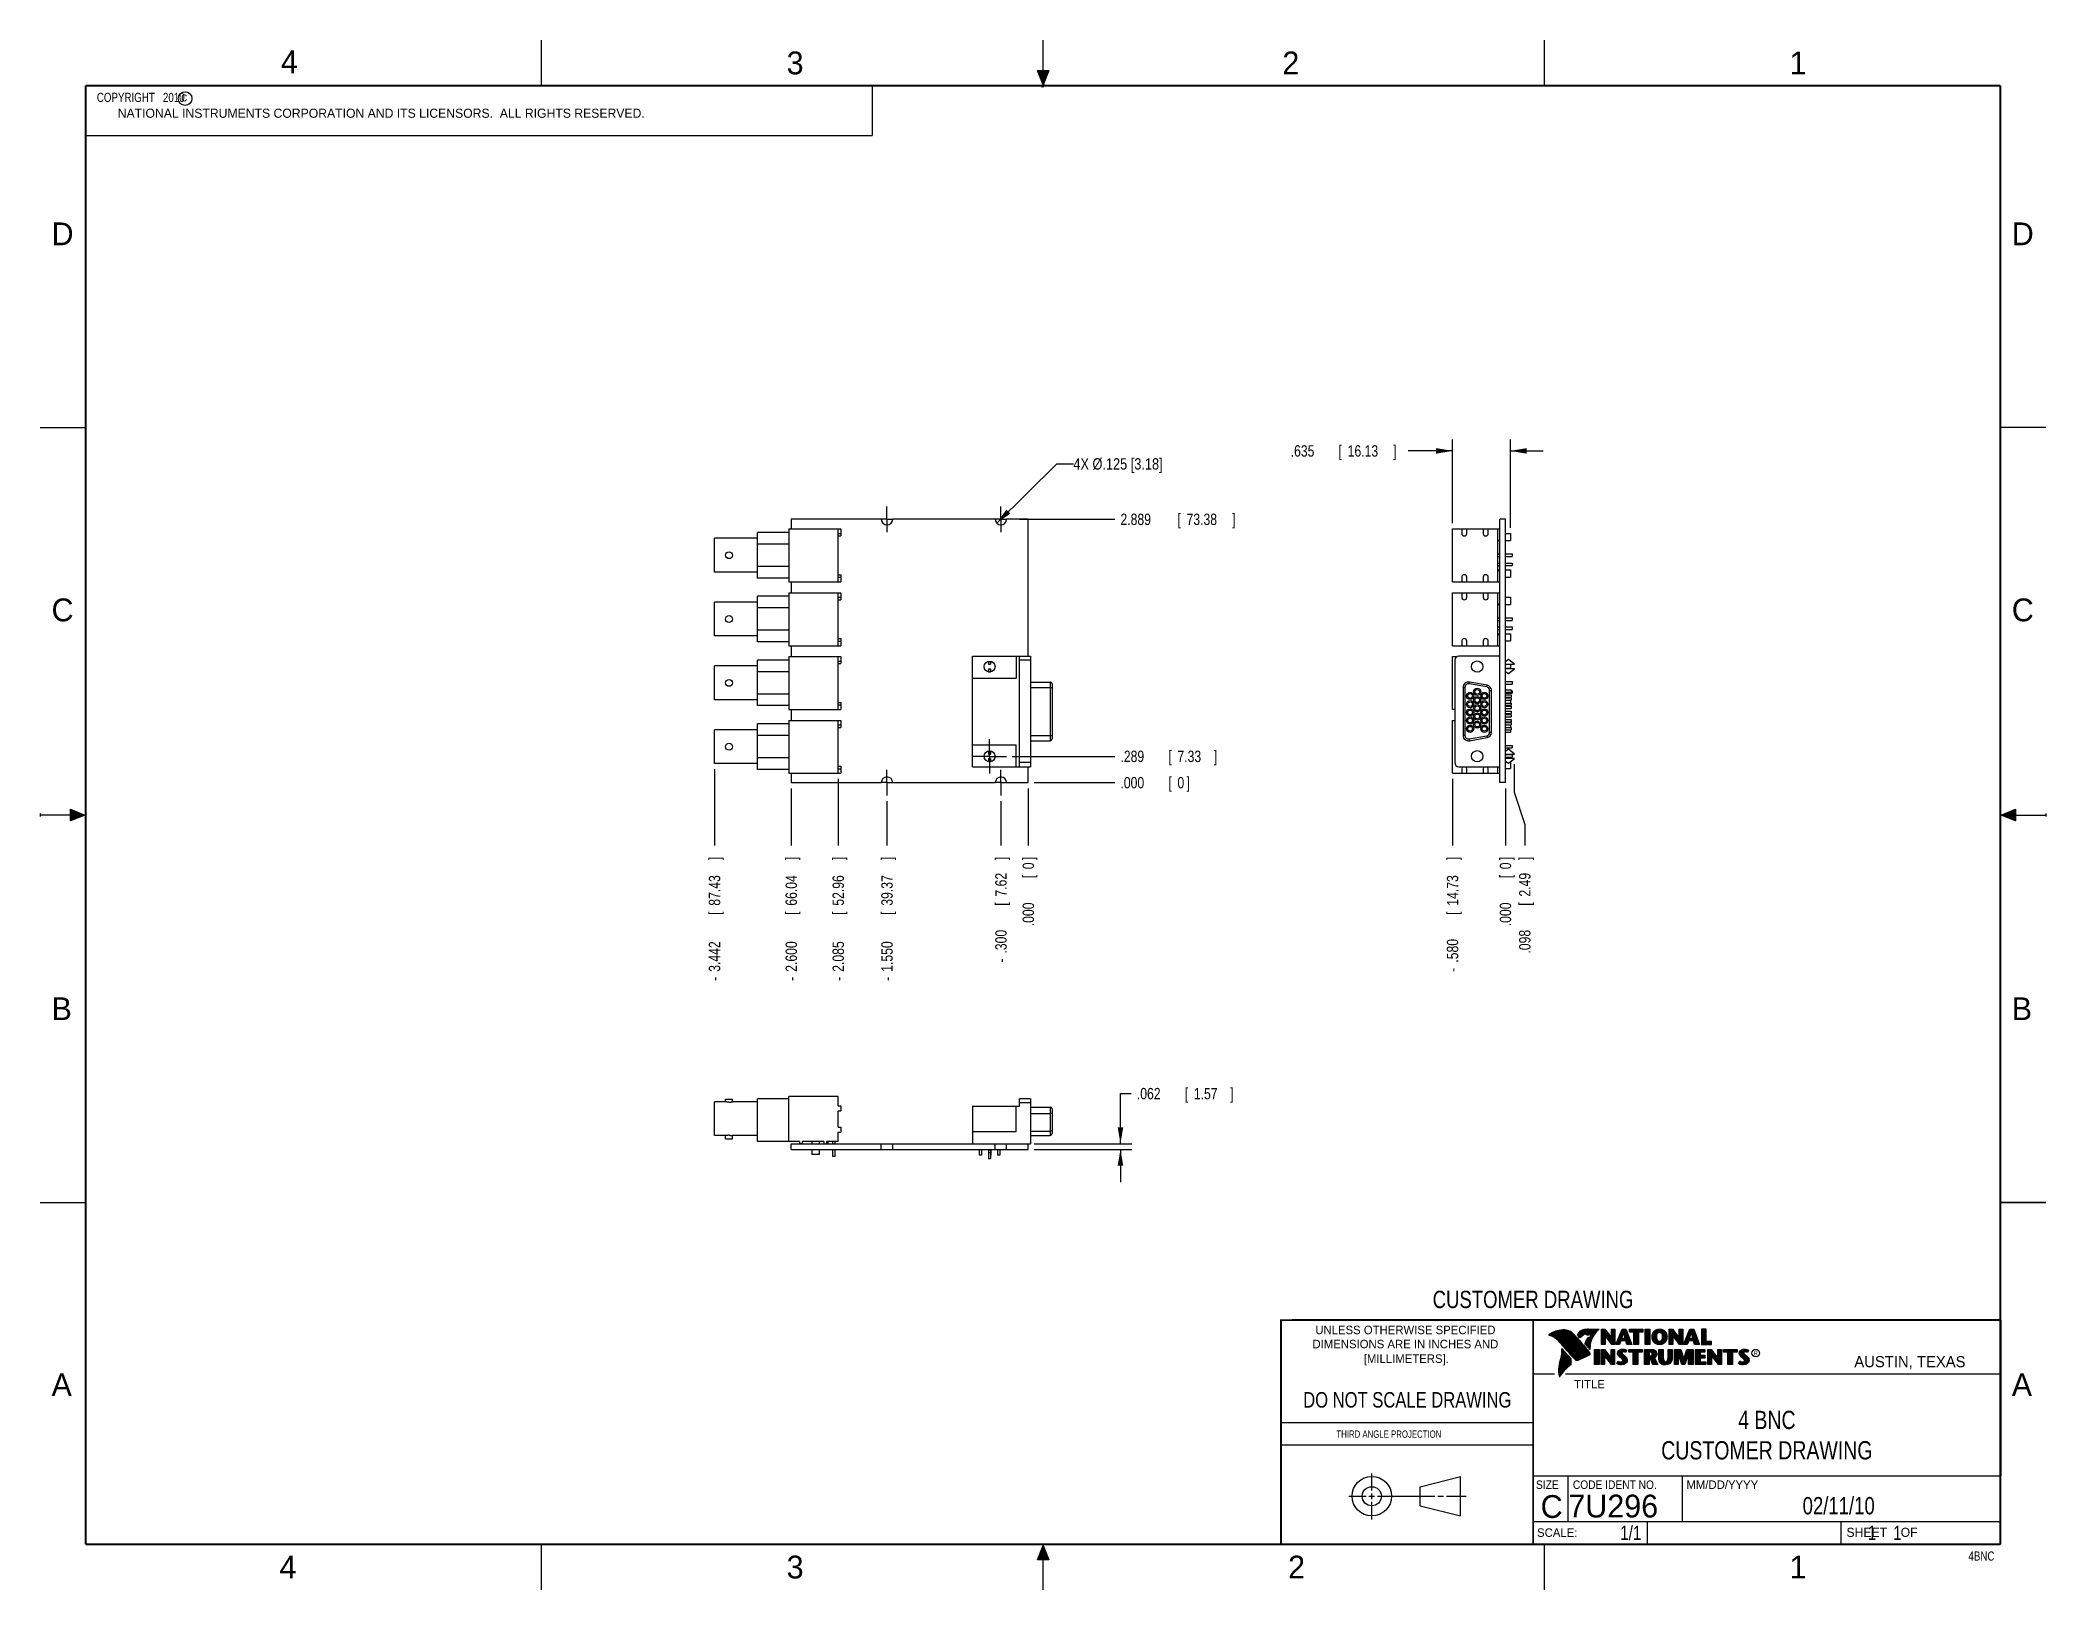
# Model space of a CAD drawing. Header units: inches. Extents: x 0 to 22, y 0 to 17.
import ezdxf
from ezdxf.enums import TextEntityAlignment as Align

# ---------------------------------------------------------------- set-up
doc = ezdxf.new("R2010")
doc.units = ezdxf.units.IN
doc.header["$LTSCALE"] = 1.21
doc.header["$MEASUREMENT"] = 0
doc.linetypes.add('CENTER', pattern=[0.6, 0.375, -0.075, 0.075, -0.075])
doc.layers.get('0').update_dxf_attribs({"linetype": 'CONTINUOUS'})
for name, color, linetype in [('DEFAULT_1', 7, 'CENTER'), ('DETAIL', 7, 'CONTINUOUS'), ('DIMENSIONS', 7, 'CONTINUOUS')]:
    doc.layers.add(name, color=color, linetype=linetype)
doc.styles.get("Standard").update_dxf_attribs({"font": 'txt', "width": 0.8})
doc.dimstyles.new('DIMSTYLE_1', dxfattribs={"dimtxt": 0.125, "dimasz": 0.18, "dimexe": 0.18, "dimexo": 0.0625, "dimgap": 0.09, "dimtad": 0, "dimtih": 1, "dimtoh": 1, "dimdec": 3, "dimzin": 4, "dimdsep": 46, "dimtxsty": 'STANDARD', "dimblk": '_FILLED', "dimblk1": '_FILLED', "dimblk2": '_FILLED', "dimcen": 0.09, "dimadec": 0, "dimazin": 0, "dimtp": 0.001, "dimtm": 0.001, "dimtfac": 1, "dimtdec": 3, "dimtofl": 0, "dimtmove": 0, "dimatfit": 3, "dimldrblk": '_FILLED', "dimfxl": 1, "dimtolj": 1, "dimtzin": 4, "dimarcsym": 0})
doc.dimstyles.new('DIMSTYLE_2', dxfattribs={"dimtxt": 0.125, "dimasz": 0.18, "dimexe": 0.18, "dimexo": 0.0625, "dimgap": 0.09, "dimtad": 0, "dimtih": 1, "dimtoh": 1, "dimdec": 3, "dimzin": 4, "dimdsep": 46, "dimtxsty": 'STANDARD', "dimblk": '_FILLED', "dimblk1": '_FILLED', "dimblk2": '_FILLED', "dimcen": 0.09, "dimadec": 0, "dimazin": 0, "dimtp": 0.001, "dimtm": 0.001, "dimtfac": 1, "dimtdec": 3, "dimtofl": 0, "dimtmove": 0, "dimatfit": 3, "dimldrblk": '_FILLED', "dimfxl": 1, "dimtolj": 1, "dimtzin": 4, "dimarcsym": 0})

msp = doc.modelspace()

# ---------------------------------------------------------------- texts
at = {"color": 2, "linetype": 'CONTINUOUS'}
for s, height, p in [('4', 0.25, (2.64, 16.6369)), ('3', 0.25, (8.1875, 16.625)), ('2', 0.25, (13.625, 16.625)), ('1', 0.25, (19.1875, 16.625)), ('c', 0.1, (1.5463, 16.328)), ('NATIONAL INSTRUMENTS CORPORATION AND ITS LICENSORS.  ALL RIGHTS RESERVED.', 0.1, (0.851, 16.1482)), ('D', 0.25, (0.125, 14.75)), ('D', 0.25, (21.625, 14.75)), ('C', 0.25, (0.125, 10.625)), ('C', 0.25, (21.625, 10.625)), ('B', 0.25, (0.125, 6.25)), ('B', 0.25, (21.625, 6.25)), ('R', 0.0418, (18.7972, 2.5749)), ('AUSTIN, TEXAS', 0.121576, (19.898, 2.4426)), ('A', 0.25, (0.125, 2.125)), ('TITLE', 0.093, (16.8235, 2.21)), ('A', 0.25, (21.625, 2.125)), ('MM/DD/YYYY', 0.093, (18.0565, 1.1072)), ('SCALE:', 0.093, (16.4187, 0.5815)), ('SHEET    OF', 0.1, (19.8121, 0.5815)), ('4', 0.25, (2.625, 0.125)), ('3', 0.25, (8.1875, 0.125)), ('2', 0.25, (13.6875, 0.125)), ('1', 0.25, (19.1875, 0.125))]:
    msp.add_text(s, height=height, dxfattribs=at).set_placement(p)
at = {"color": 7, "linetype": 'CONTINUOUS', "width": 0.8}
for s, height, p in [('CUSTOMER DRAWING', 0.19, (16.3742, 3.0911)), ('DO NOT SCALE DRAWING', 0.17, (14.9953, 1.9998)), ('02/11/10 ', 0.19, (19.755, 0.8281))]:
    msp.add_text(s, height=height, dxfattribs=at).set_placement(p, align=Align.CENTER)
at = {"color": 2, "linetype": 'CONTINUOUS'}
for s, p in [('UNLESS OTHERWISE SPECIFIED', (14.9742, 2.8049)), ('DIMENSIONS ARE IN INCHES AND', (14.9742, 2.6501)), ('[MILLIMETERS].', (14.9844, 2.4899))]:
    msp.add_text(s, height=0.093, dxfattribs=at).set_placement(p, align=Align.CENTER)
for s, height, width, p in [('THIRD ANGLE PROJECTION', 0.08, 0.8, (14.2178, 1.6686)), ('SIZE', 0.093, 0.9, (16.407, 1.1072)), ('CODE IDENT NO.', 0.093, 0.9, (16.8114, 1.1072))]:
    msp.add_text(s, height=height, dxfattribs=dict(at, width=width)).set_placement(p)
at = {"color": 7, "linetype": 'CONTINUOUS'}
msp.add_text('C', height=0.25, dxfattribs=at).set_placement((16.5785, 0.7893), align=Align.CENTER)
msp.add_text('7U296', height=0.25, dxfattribs=at).set_placement((16.7614, 0.7941))
at = {"color": 7, "linetype": 'CONTINUOUS', "width": 0.8}
msp.add_text('1/1', height=0.15625, dxfattribs=at).set_placement((17.5623, 0.5469), align=Align.RIGHT)
at = {"color": 2, "linetype": 'CONTINUOUS', "width": 0.8}
msp.add_text('4BNC', height=0.1, dxfattribs=at).set_placement((21.4352, 0.3213), align=Align.RIGHT)
at = {"color": 2, "linetype": 'CONTINUOUS', "insert": (0.5624, 16.4219), "char_height": 0.1, "width": 1.44, "attachment_point": 1}
msp.add_mtext('  COPYRIGHT   2010', dxfattribs=at)
at = {"color": 7, "linetype": 'CONTINUOUS'}
for s, insert, char_height, width, attachment_point in [('4 BNC\\PCUSTOMER DRAWING', (18.9387, 1.9646), 0.2, 2.56, 2), ('     1    1', (19.8125, 0.7031), 0.15625, 1.375, 1)]:
    msp.add_mtext(s, dxfattribs=dict(at, insert=insert, char_height=char_height, width=width, attachment_point=attachment_point))
at = {"layer": 'DETAIL', "color": 2, "linetype": 'CONTINUOUS', "width": 0.835556}
msp.add_text('4X %%c.125 [3.18]', height=0.125, dxfattribs=at).set_placement((11.333, 12.2889))

# ---------------------------------------------------------------- blocks, each defined once
blk = doc.blocks.new('*D0')
at = {"layer": 'DIMENSIONS', "color": 2, "linetype": 'CONTINUOUS'}
blk.add_line((10.538, 8.652), (10.538, 8.167), dxfattribs=at)
at = {"layer": 'DIMENSIONS', "color": 2, "linetype": 'CONTINUOUS', "width": 0.8}
for s, p in [(']', (10.601, 8.005)), ('7.62', (10.601, 7.605)), ('[', (10.601, 7.505)), ('.300', (10.601, 6.98)), ('-', (10.601, 6.88))]:
    blk.add_text(s, height=0.125, rotation=90, dxfattribs=at).set_placement(p)
blk = doc.blocks.new('_FILLED')
at = {"color": 0, "linetype": 'BYBLOCK'}
blk.add_solid([(0, 0), (-1, 0.17), (-1, -0.17)], dxfattribs=at)
blk = doc.blocks.new('*D1')
at = {"layer": 'DIMENSIONS', "color": 2, "linetype": 'CONTINUOUS'}
blk.add_line((10.663, 9.143), (11.787, 9.143), dxfattribs=at)
at = {"layer": 'DIMENSIONS', "color": 2, "linetype": 'CONTINUOUS', "width": 0.8}
for s, p in [('.289', (11.849, 9.081)), ('[', (12.374, 9.081)), ('7.33', (12.474, 9.081)), (']', (12.874, 9.081))]:
    blk.add_text(s, height=0.125, dxfattribs=at).set_placement(p)
blk = doc.blocks.new('*D2')
at = {"layer": 'DIMENSIONS', "color": 2, "linetype": 'CONTINUOUS'}
blk.add_line((10.838, 8.792), (10.838, 8.167), dxfattribs=at)
at = {"layer": 'DIMENSIONS', "color": 2, "linetype": 'CONTINUOUS', "width": 0.8}
for s, p in [(']', (10.901, 8.005)), ('0', (10.901, 7.905)), ('[', (10.901, 7.805)), ('.000', (10.901, 7.28))]:
    blk.add_text(s, height=0.125, rotation=90, dxfattribs=at).set_placement(p)
blk = doc.blocks.new('*D3')
at = {"layer": 'DIMENSIONS', "color": 2, "linetype": 'CONTINUOUS'}
blk.add_line((10.901, 8.855), (11.787, 8.855), dxfattribs=at)
at = {"layer": 'DIMENSIONS', "color": 2, "linetype": 'CONTINUOUS', "width": 0.8}
for s, p in [('.000', (11.849, 8.792)), ('[', (12.374, 8.792)), ('0', (12.474, 8.792)), (']', (12.574, 8.792))]:
    blk.add_text(s, height=0.125, dxfattribs=at).set_placement(p)
blk = doc.blocks.new('*D4')
at = {"layer": 'DIMENSIONS', "color": 2, "linetype": 'CONTINUOUS'}
blk.add_line((10.742, 11.744), (11.787, 11.744), dxfattribs=at)
at = {"layer": 'DIMENSIONS', "color": 2, "linetype": 'CONTINUOUS', "width": 0.8}
for s, p in [('2.889', (11.849, 11.681)), ('[', (12.474, 11.681)), ('73.38', (12.574, 11.681)), (']', (13.074, 11.681))]:
    blk.add_text(s, height=0.125, dxfattribs=at).set_placement(p)
blk = doc.blocks.new('*D5')
at = {"layer": 'DIMENSIONS', "color": 2, "linetype": 'CONTINUOUS'}
blk.add_line((9.288, 8.652), (9.288, 8.167), dxfattribs=at)
at = {"layer": 'DIMENSIONS', "color": 2, "linetype": 'CONTINUOUS', "width": 0.8}
for s, p in [(']', (9.351, 8.005)), ('39.37', (9.351, 7.505)), ('[', (9.351, 7.405)), ('1.550', (9.351, 6.78)), ('-', (9.351, 6.68))]:
    blk.add_text(s, height=0.125, rotation=90, dxfattribs=at).set_placement(p)
blk = doc.blocks.new('*D6')
at = {"layer": 'DIMENSIONS', "color": 2, "linetype": 'CONTINUOUS'}
blk.add_line((9.288, 8.652), (9.288, 8.167), dxfattribs=at)
at = {"layer": 'DIMENSIONS', "color": 2, "linetype": 'CONTINUOUS', "width": 0.8}
for s, p in [(']', (9.351, 8.005)), ('39.37', (9.351, 7.505)), ('[', (9.351, 7.405)), ('1.550', (9.351, 6.78)), ('-', (9.351, 6.68))]:
    blk.add_text(s, height=0.125, rotation=90, dxfattribs=at).set_placement(p)
blk = doc.blocks.new('*D7')
at = {"layer": 'DIMENSIONS', "color": 2, "linetype": 'CONTINUOUS'}
blk.add_line((8.753, 8.895), (8.753, 8.167), dxfattribs=at)
at = {"layer": 'DIMENSIONS', "color": 2, "linetype": 'CONTINUOUS', "width": 0.8}
for s, p in [(']', (8.816, 8.005)), ('52.96', (8.816, 7.505)), ('[', (8.816, 7.405)), ('2.085', (8.816, 6.78)), ('-', (8.816, 6.68))]:
    blk.add_text(s, height=0.125, rotation=90, dxfattribs=at).set_placement(p)
blk = doc.blocks.new('*D8')
at = {"layer": 'DIMENSIONS', "color": 2, "linetype": 'CONTINUOUS'}
blk.add_line((8.238, 8.792), (8.238, 8.167), dxfattribs=at)
at = {"layer": 'DIMENSIONS', "color": 2, "linetype": 'CONTINUOUS', "width": 0.8}
for s, p in [(']', (8.301, 8.005)), ('66.04', (8.301, 7.505)), ('[', (8.301, 7.405)), ('2.600', (8.301, 6.78)), ('-', (8.301, 6.68))]:
    blk.add_text(s, height=0.125, rotation=90, dxfattribs=at).set_placement(p)
blk = doc.blocks.new('*D9')
at = {"layer": 'DIMENSIONS', "color": 2, "linetype": 'CONTINUOUS'}
blk.add_line((7.396, 9.001), (7.396, 8.167), dxfattribs=at)
at = {"layer": 'DIMENSIONS', "color": 2, "linetype": 'CONTINUOUS', "width": 0.8}
for s, p in [(']', (7.459, 8.005)), ('87.43', (7.459, 7.505)), ('[', (7.459, 7.405)), ('3.442', (7.459, 6.78)), ('-', (7.459, 6.68))]:
    blk.add_text(s, height=0.125, rotation=90, dxfattribs=at).set_placement(p)
blk = doc.blocks.new('*D10')
at = {"layer": 'DIMENSIONS', "color": 2, "linetype": 'CONTINUOUS'}
for p, q in [((11.849, 4.894), (11.849, 5.444)), ((11.849, 5.444), (11.967, 5.444)), ((10.901, 4.894), (11.974, 4.894)), ((10.901, 4.832), (11.974, 4.832)), ((11.849, 4.832), (11.849, 4.472))]:
    blk.add_line(p, q, dxfattribs=at)
at = {"layer": 'DIMENSIONS', "color": 2, "linetype": 'CONTINUOUS', "xscale": 0.18, "yscale": 0.18, "zscale": 0.18}
for p, rotation in [((11.849, 4.894), 270), ((11.849, 4.832), 90)]:
    blk.add_blockref('_FILLED', p, dxfattribs=dict(at, rotation=rotation))
at = {"layer": 'DIMENSIONS', "color": 2, "linetype": 'CONTINUOUS', "width": 0.8}
for s, p in [('.062', (12.029, 5.381)), ('[', (12.554, 5.381)), ('1.57', (12.654, 5.381)), (']', (13.054, 5.381))]:
    blk.add_text(s, height=0.125, dxfattribs=at).set_placement(p)
blk = doc.blocks.new('*D11')
at = {"layer": 'DIMENSIONS', "color": 2, "linetype": 'CONTINUOUS'}
for p, q in [((15.491, 11.701), (15.491, 12.619)), ((16.126, 11.651), (16.126, 12.619)), ((15.491, 12.494), (15.004, 12.494)), ((16.126, 12.494), (16.486, 12.494))]:
    blk.add_line(p, q, dxfattribs=at)
at = {"layer": 'DIMENSIONS', "color": 2, "linetype": 'CONTINUOUS', "xscale": 0.18, "yscale": 0.18, "zscale": 0.18}
blk.add_blockref('_FILLED', (15.491, 12.494), dxfattribs=at)
at = {"layer": 'DIMENSIONS', "color": 2, "linetype": 'CONTINUOUS', "xscale": 0.18, "yscale": 0.18, "zscale": 0.18, "rotation": 180}
blk.add_blockref('_FILLED', (16.126, 12.494), dxfattribs=at)
at = {"layer": 'DIMENSIONS', "color": 2, "linetype": 'CONTINUOUS', "width": 0.8}
for s, p in [('.635', (13.716, 12.431)), ('[', (14.241, 12.431)), ('16.13', (14.341, 12.431)), (']', (14.841, 12.431))]:
    blk.add_text(s, height=0.125, dxfattribs=at).set_placement(p)
blk = doc.blocks.new('*D12')
at = {"layer": 'DIMENSIONS', "color": 2, "linetype": 'CONTINUOUS'}
blk.add_line((15.491, 8.895), (15.491, 8.167), dxfattribs=at)
at = {"layer": 'DIMENSIONS', "color": 2, "linetype": 'CONTINUOUS', "width": 0.8}
for s, p in [(']', (15.554, 8.005)), ('14.73', (15.554, 7.505)), ('[', (15.554, 7.405)), ('.580', (15.554, 6.88)), ('-', (15.554, 6.78))]:
    blk.add_text(s, height=0.125, rotation=90, dxfattribs=at).set_placement(p)
blk = doc.blocks.new('*D13')
at = {"layer": 'DIMENSIONS', "color": 2, "linetype": 'CONTINUOUS'}
blk.add_line((16.071, 8.792), (16.071, 8.167), dxfattribs=at)
at = {"layer": 'DIMENSIONS', "color": 2, "linetype": 'CONTINUOUS', "width": 0.8}
for s, p in [(']', (16.134, 8.005)), ('0', (16.134, 7.905)), ('[', (16.134, 7.805)), ('.000', (16.134, 7.28))]:
    blk.add_text(s, height=0.125, rotation=90, dxfattribs=at).set_placement(p)
blk = doc.blocks.new('*D14')
at = {"layer": 'DIMENSIONS', "color": 2, "linetype": 'CONTINUOUS'}
for p, q in [((16.169, 9.056), (16.169, 8.75)), ((16.169, 8.75), (16.284, 8.394)), ((16.284, 8.394), (16.284, 8.167))]:
    blk.add_line(p, q, dxfattribs=at)
at = {"layer": 'DIMENSIONS', "color": 2, "linetype": 'CONTINUOUS', "width": 0.8}
for s, p in [(']', (16.346, 8.005)), ('2.49', (16.346, 7.605)), ('[', (16.346, 7.505)), ('.098', (16.346, 6.98))]:
    blk.add_text(s, height=0.125, rotation=90, dxfattribs=at).set_placement(p)

# ---------------------------------------------------------------- dimensions: what is measured, and where the dimension line sits
at = {"layer": 'DIMENSIONS', "color": 2, "linetype": 'CONTINUOUS'}
dim = msp.add_linear_dim(base=(16.1262, 12.4939), p1=(15.4912, 11.7009), p2=(16.1262, 11.6514), dimstyle='DIMSTYLE_2', dxfattribs=at)
dim.commit()
dim.dimension.update_dxf_attribs({"geometry": '*D11', "text_midpoint": (14.3287, 12.4939), "dimtype": 160})
for feature_location, offset, dtype, origin, picture, middle in [((10.7416, 11.7439), (1.0454, 0), 0, (10.6791, 8.8549), '*D4', (12.5119, 11.7439)), ((10.6634272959, 9.1434260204), (1.1235, 0), 0, (10.8384272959, 8.8549260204), '*D1', (12.4119272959, 9.1434260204)), ((16.1691652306, 9.0564260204), (0.1146421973, -0.889), 0, (16.0711652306, 9.1189260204), '*D14', (16.2838074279, 7.5424260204)), ((10.8384272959, 8.7924260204), (0, -0.625), 1, (10.8384272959, 8.8549260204), '*D2', (10.8384272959, 7.6924260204)), ((10.9009272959, 8.8549260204), (0.886, 0), 0, (10.8384272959, 8.8549260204), '*D3', (12.2619272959, 8.8549260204)), ((16.0711652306, 8.7924260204), (0, -0.625), 1, (16.0711652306, 8.8549260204), '*D13', (16.0711652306, 7.6924260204))]:
    dim = msp.add_ordinate_dim(feature_location=feature_location, offset=offset, dtype=dtype, origin=origin, dimstyle='DIMSTYLE_1', dxfattribs=at)
    dim.commit()
    dim.dimension.update_dxf_attribs({"geometry": picture, "text_midpoint": middle})
for feature_location, offset, origin, picture, middle in [((7.3964, 9.0012), (0, -0.8338), (10.8384, 9.0637), '*D9', (7.3964, 7.3924)), ((8.2384, 8.7924), (0, -0.625), (10.8384, 8.8549), '*D8', (8.2384, 7.3924)), ((8.7534, 8.8949), (0, -0.7275), (10.8384, 8.9574), '*D7', (8.7534, 7.3924)), ((10.5384, 8.6518), (0, -0.4844), (10.8384, 8.8549), '*D0', (10.5384, 7.4924)), ((15.4912, 8.8949), (0, -0.7275), (16.0712, 8.8549), '*D12', (15.4912, 7.4424)), ((9.2884, 8.6518), (0, -0.4844), (10.8384, 8.7143), '*D5', (9.2884, 7.3924)), ((9.2884, 8.6518), (0, -0.4844), (10.8384, 8.7143), '*D6', (9.2884, 7.3924))]:
    dim = msp.add_ordinate_dim(feature_location=feature_location, offset=offset, dtype=1, origin=origin, text='-<>', dimstyle='DIMSTYLE_1', dxfattribs=at)
    dim.commit()
    dim.dimension.update_dxf_attribs({"geometry": picture, "text_midpoint": middle})
dim = msp.add_linear_dim(base=(11.8494, 4.8936), p1=(10.9009, 4.8316), p2=(10.9009, 4.8936), angle=90, dimstyle='DIMSTYLE_2', dxfattribs=at)
dim.commit()
dim.dimension.update_dxf_attribs({"geometry": '*D10', "text_midpoint": (12.5919, 5.4436), "dimtype": 160})

# ---------------------------------------------------------------- hatches: boundary and pattern name
at = {"linetype": 'CONTINUOUS'}
for points in [[(11, 16.51), (10.9375, 16.6663), (11.0625, 16.6663)], [(0.3337, 8.5625), (0.49, 8.5), (0.3337, 8.4375)], [(21.6663, 8.5625), (21.6663, 8.4375), (21.51, 8.5)], [(10.9375, 0.3287), (11, 0.485), (11.0625, 0.3287)]]:
    msp.add_hatch(color=2, dxfattribs=at).paths.add_polyline_path(points)

# ---------------------------------------------------------------- linework, layer by layer
at = {"color": 2, "linetype": 'CONTINUOUS'}
for p, q in [((5.5, 16.5), (5.5, 17)), ((11, 16.485), (11, 17)), ((16.5, 16.5), (16.5, 17)), ((11, 16.51), (10.9375, 16.6663)), ((10.9375, 16.6663), (11.0625, 16.6663)), ((11.015, 16.515), (10.985, 16.485)), ((10.985, 16.485), (11, 16.515)), ((11.0625, 16.6663), (11, 16.51)), ((11, 16.485), (11.015, 16.515)), ((0.4999, 16.5), (9.1249, 16.5)), ((0.4999, 16.5), (0.4999, 15.9531)), ((9.1249, 16.5), (9.1249, 15.9531)), ((0.4999, 15.9531), (9.1249, 15.9531)), ((0, 12.75), (0.5, 12.75)), ((22, 12.75), (21.5, 12.75)), ((0, 8.515), (0, 8.485)), ((0.49, 8.5), (0, 8.5)), ((0.3337, 8.4375), (0.3337, 8.5625)), ((0.3337, 8.5625), (0.49, 8.5)), ((0.49, 8.5), (0.3337, 8.4375)), ((21.51, 8.5), (21.6663, 8.5625)), ((21.51, 8.5), (22, 8.5)), ((21.6663, 8.4375), (21.51, 8.5)), ((21.6663, 8.5625), (21.6663, 8.4375)), ((22, 8.515), (22, 8.485)), ((0, 4.25), (0.5, 4.25)), ((16.3737, 2.9596), (21.5037, 2.9596)), ((16.3737, 2.9596), (16.3737, 1.2496)), ((16.375, 2.96), (21.5, 2.96)), ((21.5037, 2.9596), (21.5037, 1.2496)), ((16.5578, 2.796), (16.5578, 2.7989)), ((16.5646, 2.7936), (16.5646, 2.8033)), ((16.5714, 2.7909), (16.5714, 2.8075)), ((16.5782, 2.788), (16.5782, 2.8116)), ((16.5851, 2.7849), (16.5851, 2.8154)), ((16.5919, 2.7815), (16.5919, 2.819)), ((16.5987, 2.7778), (16.5987, 2.8221)), ((16.6055, 2.7738), (16.6055, 2.8249)), ((16.6124, 2.7696), (16.6124, 2.8276)), ((16.6192, 2.765), (16.6192, 2.8301)), ((16.626, 2.7601), (16.626, 2.8325)), ((16.6329, 2.7549), (16.6329, 2.8347)), ((16.6397, 2.7492), (16.6397, 2.8367)), ((16.6465, 2.7431), (16.6465, 2.8386)), ((16.6533, 2.7366), (16.6533, 2.8403)), ((16.6602, 2.7295), (16.6602, 2.8419)), ((16.667, 2.7221), (16.667, 2.8435)), ((16.6738, 2.7146), (16.6738, 2.8449)), ((16.6806, 2.707), (16.6806, 2.8459)), ((16.6875, 2.6995), (16.6875, 2.8467)), ((16.7939, 2.533), (16.6919, 2.6489)), ((16.6943, 2.6918), (16.6943, 2.8472)), ((16.7011, 2.6841), (16.7011, 2.8474)), ((16.708, 2.6764), (16.708, 2.8474)), ((16.7148, 2.6685), (16.7148, 2.847)), ((16.7216, 2.6607), (16.7216, 2.8465)), ((16.7284, 2.6527), (16.7284, 2.8456)), ((16.7353, 2.6447), (16.7353, 2.8445)), ((16.7421, 2.6366), (16.7421, 2.8431)), ((16.7489, 2.6285), (16.7489, 2.8417)), ((16.7557, 2.6204), (16.7557, 2.84)), ((16.7626, 2.6125), (16.7626, 2.8378)), ((16.7694, 2.6046), (16.7694, 2.8352)), ((16.7762, 2.5968), (16.7762, 2.8321)), ((16.7831, 2.5891), (16.7831, 2.8284)), ((16.7899, 2.5815), (16.7899, 2.8242)), ((16.7967, 2.5739), (16.7967, 2.8193)), ((16.8035, 2.5665), (16.8035, 2.8136)), ((16.8104, 2.5591), (16.8104, 2.807)), ((16.8172, 2.5519), (16.8172, 2.7996)), ((16.824, 2.5447), (16.824, 2.7924)), ((16.8308, 2.5375), (16.8308, 2.7853)), ((16.8377, 2.5314), (16.8377, 2.7781)), ((16.8445, 2.5262), (16.8445, 2.7709)), ((16.8513, 2.523), (16.8513, 2.7637)), ((16.8581, 2.5224), (16.8581, 2.7565)), ((16.8864, 2.7664), (16.8632, 2.7937)), ((16.865, 2.5241), (16.865, 2.7493)), ((16.8877, 2.7723), (16.8682, 2.7952)), ((16.8718, 2.791), (16.8718, 2.8085)), ((16.8718, 2.527), (16.8718, 2.7421)), ((16.8786, 2.783), (16.8786, 2.8206)), ((16.8786, 2.5298), (16.8786, 2.7348)), ((16.8855, 2.7749), (16.8855, 2.8281)), ((16.8855, 2.5327), (16.8855, 2.727)), ((16.8923, 2.7747), (16.8923, 2.8335)), ((16.8923, 2.5356), (16.8923, 2.7187)), ((16.8991, 2.7788), (16.8991, 2.8375)), ((16.8991, 2.5385), (16.8991, 2.7104)), ((16.9059, 2.7837), (16.9059, 2.8408)), ((16.9059, 2.5415), (16.9059, 2.7022)), ((16.9128, 2.7896), (16.9128, 2.8436)), ((16.9128, 2.5446), (16.9128, 2.6939)), ((16.9196, 2.7966), (16.9196, 2.8459)), ((16.9196, 2.5477), (16.9196, 2.6856)), ((16.9264, 2.8018), (16.9264, 2.8477)), ((16.9264, 2.5508), (16.9264, 2.6774)), ((16.9332, 2.8053), (16.9332, 2.849)), ((16.9332, 2.554), (16.9332, 2.6691)), ((16.9401, 2.8077), (16.9401, 2.8499)), ((16.9401, 2.5573), (16.9401, 2.6608)), ((16.9616, 2.6797), (16.9434, 2.7005)), ((16.9469, 2.8082), (16.9469, 2.8509)), ((16.9469, 2.5606), (16.9469, 2.6526)), ((16.9653, 2.6828), (16.9492, 2.7013)), ((16.9537, 2.8069), (16.9537, 2.8518)), ((16.9537, 2.696), (16.9537, 2.7109)), ((16.9537, 2.5639), (16.9537, 2.6443)), ((16.9606, 2.8048), (16.9606, 2.8525)), ((16.9606, 2.6882), (16.9606, 2.7266)), ((16.9674, 2.8034), (16.9674, 2.8531)), ((16.9674, 2.6802), (16.9674, 2.7444)), ((16.9742, 2.8027), (16.9742, 2.8536)), ((16.9742, 2.672), (16.9742, 2.7568)), ((16.981, 2.8023), (16.981, 2.854)), ((16.981, 2.664), (16.981, 2.7634)), ((16.9838, 2.8589), (17.0997, 2.8607)), ((16.9839, 2.8541), (17.087, 2.8557)), ((16.9879, 2.802), (16.9879, 2.8542)), ((16.9879, 2.6563), (16.9879, 2.7665)), ((16.999, 2.637), (16.9946, 2.6418)), ((16.9947, 2.8019), (16.9947, 2.8543)), ((16.9947, 2.6748), (16.9947, 2.7683)), ((17.0015, 2.8005), (17.0015, 2.8544)), ((17.0015, 2.7195), (17.0015, 2.7694)), ((17.0083, 2.7963), (17.0083, 2.8545)), ((17.0083, 2.7388), (17.0083, 2.7698)), ((17.0152, 2.755), (17.0152, 2.8546)), ((17.022, 2.7691), (17.022, 2.8547)), ((17.0288, 2.7817), (17.0288, 2.8548)), ((17.0357, 2.7931), (17.0357, 2.8549)), ((17.0425, 2.8035), (17.0425, 2.855)), ((17.0493, 2.8131), (17.0493, 2.8551)), ((17.0561, 2.822), (17.0561, 2.8552)), ((17.063, 2.8303), (17.063, 2.8553)), ((17.0698, 2.8381), (17.0698, 2.8554)), ((17.0766, 2.8454), (17.0766, 2.8555)), ((17.1243, 2.8592), (17.1609, 2.8592)), ((17.1243, 2.6915), (17.1243, 2.8592)), ((17.1637, 2.6915), (17.1243, 2.6915)), ((17.1291, 2.8543), (17.1585, 2.8543)), ((17.1291, 2.6963), (17.1291, 2.8543)), ((17.1589, 2.6963), (17.1291, 2.6963)), ((17.1381, 2.6963), (17.1381, 2.8543)), ((17.1447, 2.6963), (17.1447, 2.8543)), ((17.1514, 2.6963), (17.1514, 2.8543)), ((17.1589, 2.8042), (17.1581, 2.8543)), ((17.1585, 2.8543), (17.2383, 2.7492)), ((17.2418, 2.6963), (17.1589, 2.8042)), ((17.1589, 2.8042), (17.1589, 2.6963)), ((17.1609, 2.8592), (17.2334, 2.7636)), ((17.2395, 2.6915), (17.1637, 2.7899)), ((17.1637, 2.7899), (17.1637, 2.6915)), ((17.1648, 2.7965), (17.1648, 2.8461)), ((17.1714, 2.7879), (17.1714, 2.8373)), ((17.1781, 2.7792), (17.1781, 2.8285)), ((17.1848, 2.7705), (17.1848, 2.8197)), ((17.1915, 2.7618), (17.1915, 2.8109)), ((17.1981, 2.7531), (17.1981, 2.8021)), ((17.2048, 2.7445), (17.2048, 2.7933)), ((17.2115, 2.7358), (17.2115, 2.7845)), ((17.2182, 2.7271), (17.2182, 2.7757)), ((17.2248, 2.7184), (17.2248, 2.7669)), ((17.2315, 2.7098), (17.2315, 2.7581)), ((17.2334, 2.8592), (17.2732, 2.8592)), ((17.2334, 2.7636), (17.2334, 2.8592)), ((17.2382, 2.7011), (17.2383, 2.7492)), ((17.2383, 2.8543), (17.2684, 2.8543)), ((17.2383, 2.7492), (17.2383, 2.8543)), ((17.2732, 2.6915), (17.2395, 2.6915)), ((17.2684, 2.6963), (17.2418, 2.6963)), ((17.2449, 2.6963), (17.2449, 2.8543)), ((17.2515, 2.6963), (17.2515, 2.8543)), ((17.2582, 2.6963), (17.2582, 2.8543)), ((17.2649, 2.6963), (17.2649, 2.8543)), ((17.2684, 2.8543), (17.2684, 2.6963)), ((17.2732, 2.8592), (17.2732, 2.6915)), ((17.2831, 2.6915), (17.3516, 2.8591)), ((17.3228, 2.6915), (17.2831, 2.6915)), ((17.2903, 2.6964), (17.3548, 2.8542)), ((17.3195, 2.6964), (17.2903, 2.6964)), ((17.2983, 2.6964), (17.2983, 2.7158)), ((17.3049, 2.6964), (17.3049, 2.7322)), ((17.3116, 2.6964), (17.3116, 2.7485)), ((17.3183, 2.6964), (17.3183, 2.7648)), ((17.3356, 2.7364), (17.3195, 2.6964)), ((17.3388, 2.7316), (17.3228, 2.6915)), ((17.325, 2.7101), (17.325, 2.7812)), ((17.3316, 2.7267), (17.3316, 2.7975)), ((17.394, 2.7364), (17.3356, 2.7364)), ((17.3383, 2.7364), (17.3383, 2.8138)), ((17.3905, 2.7316), (17.3388, 2.7316)), ((17.3409, 2.7533), (17.3624, 2.8228)), ((17.389, 2.7533), (17.3409, 2.7533)), ((17.345, 2.7666), (17.345, 2.8302)), ((17.345, 2.7364), (17.345, 2.7533)), ((17.3475, 2.7581), (17.3659, 2.8179)), ((17.3827, 2.7581), (17.3475, 2.7581)), ((17.3516, 2.8591), (17.3938, 2.8591)), ((17.3517, 2.7882), (17.3517, 2.8465)), ((17.3517, 2.7364), (17.3517, 2.7533)), ((17.3548, 2.8542), (17.3905, 2.8542)), ((17.3583, 2.8098), (17.3583, 2.8542)), ((17.3583, 2.7364), (17.3583, 2.7533)), ((17.3624, 2.8228), (17.3701, 2.8228)), ((17.365, 2.8228), (17.365, 2.8542)), ((17.365, 2.7364), (17.365, 2.7533)), ((17.3659, 2.8179), (17.3664, 2.8179)), ((17.3664, 2.8179), (17.3827, 2.7581)), ((17.3701, 2.8228), (17.389, 2.7533)), ((17.3717, 2.817), (17.3717, 2.8542)), ((17.3717, 2.7364), (17.3717, 2.7533)), ((17.3784, 2.7925), (17.3784, 2.8542)), ((17.3784, 2.7364), (17.3784, 2.7533)), ((17.385, 2.7679), (17.385, 2.8542)), ((17.385, 2.7364), (17.385, 2.7533)), ((17.3905, 2.8542), (17.4504, 2.6964)), ((17.4039, 2.6915), (17.3905, 2.7316)), ((17.3917, 2.7364), (17.3917, 2.851)), ((17.3938, 2.8591), (17.4574, 2.6915)), ((17.4074, 2.6964), (17.394, 2.7364)), ((17.3984, 2.7232), (17.3984, 2.8334)), ((17.4574, 2.6915), (17.4039, 2.6915)), ((17.4051, 2.7034), (17.4051, 2.8158)), ((17.4504, 2.6964), (17.4074, 2.6964)), ((17.4118, 2.6964), (17.4118, 2.7982)), ((17.4184, 2.6964), (17.4184, 2.7806)), ((17.4251, 2.6964), (17.4251, 2.763)), ((17.4318, 2.6964), (17.4318, 2.7455)), ((17.4327, 2.8591), (17.5802, 2.8591)), ((17.4327, 2.8278), (17.4327, 2.8591)), ((17.481, 2.8278), (17.4327, 2.8278)), ((17.4375, 2.8542), (17.5753, 2.8542)), ((17.4375, 2.8327), (17.4375, 2.8542)), ((17.4859, 2.8327), (17.4375, 2.8327)), ((17.4385, 2.6964), (17.4385, 2.7279)), ((17.4451, 2.8327), (17.4451, 2.8542)), ((17.4451, 2.6964), (17.4451, 2.7103)), ((17.4518, 2.8327), (17.4518, 2.8542)), ((17.4585, 2.8327), (17.4585, 2.8542)), ((17.4652, 2.8327), (17.4652, 2.8542)), ((17.4718, 2.8327), (17.4718, 2.8542)), ((17.4785, 2.8327), (17.4785, 2.8542)), ((17.481, 2.6915), (17.481, 2.8278)), ((17.5318, 2.6915), (17.481, 2.6915)), ((17.4859, 2.8327), (17.4852, 2.8542)), ((17.4859, 2.6964), (17.4859, 2.8327)), ((17.5269, 2.6964), (17.4859, 2.6964)), ((17.4919, 2.6964), (17.4919, 2.8542)), ((17.4985, 2.6964), (17.4985, 2.8542)), ((17.5052, 2.6964), (17.5052, 2.8542)), ((17.5119, 2.6964), (17.5119, 2.8542)), ((17.5186, 2.6964), (17.5186, 2.8542)), ((17.5269, 2.8327), (17.5252, 2.8542)), ((17.5753, 2.8327), (17.5269, 2.8327)), ((17.5269, 2.8327), (17.5269, 2.6964)), ((17.5802, 2.8278), (17.5318, 2.8278)), ((17.5318, 2.8278), (17.5318, 2.6915)), ((17.5319, 2.8327), (17.5319, 2.8542)), ((17.5386, 2.8327), (17.5386, 2.8542)), ((17.5453, 2.8327), (17.5453, 2.8542)), ((17.5519, 2.8327), (17.5519, 2.8542)), ((17.5586, 2.8327), (17.5586, 2.8542)), ((17.5653, 2.8327), (17.5653, 2.8542)), ((17.572, 2.8327), (17.572, 2.8542)), ((17.5753, 2.8542), (17.5753, 2.8327)), ((17.5802, 2.8591), (17.5802, 2.8278)), ((17.6059, 2.8591), (17.6565, 2.8591)), ((17.6059, 2.6915), (17.6059, 2.8591)), ((17.6565, 2.6915), (17.6059, 2.6915)), ((17.6108, 2.8542), (17.6516, 2.8542)), ((17.6108, 2.6964), (17.6108, 2.8542)), ((17.6516, 2.6964), (17.6108, 2.6964)), ((17.6187, 2.6964), (17.6187, 2.8542)), ((17.6254, 2.6964), (17.6254, 2.8542)), ((17.632, 2.6964), (17.632, 2.8542)), ((17.6387, 2.6964), (17.6387, 2.8542)), ((17.6454, 2.6964), (17.6454, 2.8542)), ((17.6516, 2.8542), (17.6516, 2.6964)), ((17.6565, 2.8591), (17.6565, 2.6915)), ((17.6849, 2.7803), (17.6851, 2.7836)), ((17.6849, 2.7769), (17.6849, 2.7803)), ((17.6849, 2.7735), (17.6849, 2.7769)), ((17.6851, 2.7701), (17.6849, 2.7735)), ((17.6851, 2.7836), (17.6853, 2.7869)), ((17.6854, 2.7668), (17.6851, 2.7701)), ((17.6853, 2.7869), (17.6857, 2.7901)), ((17.6859, 2.7634), (17.6854, 2.7668)), ((17.6857, 2.7901), (17.6862, 2.7933)), ((17.6864, 2.76), (17.6859, 2.7634)), ((17.6862, 2.7933), (17.6868, 2.7964)), ((17.687, 2.7567), (17.6864, 2.76)), ((17.6868, 2.7964), (17.6876, 2.7995)), ((17.6878, 2.7535), (17.687, 2.7567)), ((17.6876, 2.7995), (17.6884, 2.8024)), ((17.6886, 2.7503), (17.6878, 2.7535)), ((17.6884, 2.8024), (17.6893, 2.8053)), ((17.6895, 2.7471), (17.6886, 2.7503)), ((17.6893, 2.8053), (17.6904, 2.8081)), ((17.6905, 2.7441), (17.6895, 2.7471)), ((17.6904, 2.8081), (17.6915, 2.8108)), ((17.6905, 2.7441), (17.6904, 2.8081)), ((17.6917, 2.7411), (17.6905, 2.7441)), ((17.6915, 2.8108), (17.6928, 2.8135)), ((17.6929, 2.7383), (17.6917, 2.7411)), ((17.6928, 2.8135), (17.6942, 2.8161)), ((17.6942, 2.7355), (17.6929, 2.7383)), ((17.6942, 2.8161), (17.6957, 2.8186)), ((17.6956, 2.7327), (17.6942, 2.7355)), ((17.6971, 2.7301), (17.6956, 2.7327)), ((17.6957, 2.8186), (17.6973, 2.8211)), ((17.6971, 2.7301), (17.6973, 2.8211)), ((17.6987, 2.7275), (17.6971, 2.7301)), ((17.6973, 2.8211), (17.699, 2.8236)), ((17.7003, 2.725), (17.6987, 2.7275)), ((17.699, 2.8236), (17.7008, 2.826)), ((17.7021, 2.7226), (17.7003, 2.725)), ((17.7008, 2.826), (17.7028, 2.8284)), ((17.704, 2.7203), (17.7021, 2.7226)), ((17.7028, 2.8284), (17.7048, 2.8307)), ((17.704, 2.7203), (17.7048, 2.8307)), ((17.706, 2.7181), (17.704, 2.7203)), ((17.7048, 2.8307), (17.707, 2.833)), ((17.708, 2.7159), (17.706, 2.7181)), ((17.707, 2.833), (17.7092, 2.8351)), ((17.7102, 2.7138), (17.708, 2.7159)), ((17.7092, 2.8351), (17.7114, 2.8372)), ((17.7102, 2.7138), (17.7114, 2.8372)), ((17.7124, 2.7119), (17.7102, 2.7138)), ((17.7114, 2.8372), (17.7138, 2.8392)), ((17.7147, 2.71), (17.7124, 2.7119)), ((17.7138, 2.8392), (17.7162, 2.841)), ((17.717, 2.7082), (17.7147, 2.71)), ((17.7162, 2.841), (17.7186, 2.8427)), ((17.717, 2.7082), (17.7186, 2.8427)), ((17.7195, 2.7066), (17.717, 2.7082)), ((17.7186, 2.8427), (17.721, 2.8444)), ((17.722, 2.705), (17.7195, 2.7066)), ((17.721, 2.8444), (17.7235, 2.8459)), ((17.7246, 2.7036), (17.722, 2.705)), ((17.7235, 2.8459), (17.7261, 2.8472)), ((17.7246, 2.7036), (17.7235, 2.8459)), ((17.7273, 2.7022), (17.7246, 2.7036)), ((17.7261, 2.8472), (17.7287, 2.8485)), ((17.7267, 2.7789), (17.7268, 2.7812)), ((17.7267, 2.7766), (17.7267, 2.7789)), ((17.7267, 2.7743), (17.7267, 2.7766)), ((17.7268, 2.772), (17.7267, 2.7743)), ((17.7268, 2.7812), (17.7269, 2.7835)), ((17.7269, 2.7696), (17.7268, 2.772)), ((17.7269, 2.7835), (17.727, 2.7857)), ((17.727, 2.7673), (17.7269, 2.7696)), ((17.727, 2.7857), (17.7272, 2.7879)), ((17.7272, 2.765), (17.727, 2.7673)), ((17.7272, 2.7879), (17.7274, 2.79)), ((17.7274, 2.7628), (17.7272, 2.765)), ((17.7301, 2.701), (17.7273, 2.7022)), ((17.7274, 2.79), (17.7276, 2.7921)), ((17.7277, 2.7606), (17.7274, 2.7628)), ((17.7276, 2.7921), (17.7279, 2.7941)), ((17.728, 2.7584), (17.7277, 2.7606)), ((17.7279, 2.7941), (17.7282, 2.7961)), ((17.7283, 2.7563), (17.728, 2.7584)), ((17.7282, 2.7961), (17.7286, 2.798)), ((17.7287, 2.7543), (17.7283, 2.7563)), ((17.7286, 2.798), (17.729, 2.7998)), ((17.7287, 2.8485), (17.7314, 2.8497)), ((17.7291, 2.7523), (17.7287, 2.7543)), ((17.729, 2.7998), (17.7294, 2.8016)), ((17.7295, 2.7503), (17.7291, 2.7523)), ((17.7294, 2.8016), (17.7299, 2.8034)), ((17.73, 2.7485), (17.7295, 2.7503)), ((17.7299, 2.8034), (17.7304, 2.8051)), ((17.7306, 2.7466), (17.73, 2.7485)), ((17.7301, 2.701), (17.7305, 2.7469)), ((17.733, 2.6999), (17.7301, 2.701)), ((17.7304, 2.8051), (17.7309, 2.8068)), ((17.7311, 2.7449), (17.7306, 2.7466)), ((17.7309, 2.8068), (17.7316, 2.8085)), ((17.731, 2.807), (17.7314, 2.8497)), ((17.7318, 2.7431), (17.7311, 2.7449)), ((17.7314, 2.8497), (17.7342, 2.8508)), ((17.7316, 2.8085), (17.7322, 2.8101)), ((17.7324, 2.7414), (17.7318, 2.7431)), ((17.7322, 2.8101), (17.7329, 2.8117)), ((17.7331, 2.7398), (17.7324, 2.7414)), ((17.7329, 2.8117), (17.7337, 2.8133)), ((17.736, 2.6989), (17.733, 2.6999)), ((17.7339, 2.7382), (17.7331, 2.7398)), ((17.7337, 2.8133), (17.7345, 2.8149)), ((17.7347, 2.7366), (17.7339, 2.7382)), ((17.7342, 2.8508), (17.737, 2.8517)), ((17.7345, 2.8149), (17.7354, 2.8164)), ((17.7355, 2.7351), (17.7347, 2.7366)), ((17.7354, 2.8164), (17.7364, 2.8178)), ((17.7365, 2.7337), (17.7355, 2.7351)), ((17.7391, 2.698), (17.736, 2.6989)), ((17.7364, 2.8178), (17.7374, 2.8192)), ((17.7374, 2.7323), (17.7365, 2.7337)), ((17.737, 2.8517), (17.7399, 2.8526)), ((17.7374, 2.8193), (17.737, 2.8517)), ((17.7374, 2.8192), (17.7384, 2.8206)), ((17.7385, 2.7309), (17.7374, 2.7323)), ((17.7384, 2.8206), (17.7395, 2.8218)), ((17.7388, 2.698), (17.7384, 2.7309)), ((17.7396, 2.7296), (17.7385, 2.7309)), ((17.7423, 2.6972), (17.7391, 2.698)), ((17.7395, 2.8218), (17.7407, 2.823)), ((17.7408, 2.7283), (17.7396, 2.7296)), ((17.7399, 2.8526), (17.7429, 2.8534)), ((17.7407, 2.823), (17.742, 2.8241)), ((17.742, 2.7272), (17.7408, 2.7283)), ((17.742, 2.8241), (17.7432, 2.8252)), ((17.7433, 2.7261), (17.742, 2.7272)), ((17.7456, 2.6966), (17.7423, 2.6972)), ((17.7429, 2.8534), (17.7459, 2.8541)), ((17.7432, 2.8252), (17.7446, 2.8261)), ((17.7446, 2.725), (17.7433, 2.7261)), ((17.7446, 2.8261), (17.746, 2.827)), ((17.746, 2.7241), (17.7446, 2.725)), ((17.7455, 2.8267), (17.7455, 2.854)), ((17.7455, 2.6966), (17.7455, 2.7244)), ((17.7489, 2.696), (17.7456, 2.6966)), ((17.7459, 2.8541), (17.749, 2.8546)), ((17.746, 2.827), (17.7474, 2.8278)), ((17.7475, 2.7232), (17.746, 2.7241)), ((17.7474, 2.8278), (17.7488, 2.8285)), ((17.749, 2.7224), (17.7475, 2.7232)), ((17.7488, 2.8285), (17.7503, 2.8291)), ((17.7523, 2.6956), (17.7489, 2.696)), ((17.749, 2.8546), (17.7522, 2.8551)), ((17.7506, 2.7217), (17.749, 2.7224)), ((17.7503, 2.8291), (17.7519, 2.8297)), ((17.7522, 2.7212), (17.7506, 2.7217)), ((17.7519, 2.8297), (17.7535, 2.8301)), ((17.7522, 2.8551), (17.7553, 2.8554)), ((17.7522, 2.8298), (17.7522, 2.8551)), ((17.7538, 2.7207), (17.7522, 2.7212)), ((17.7522, 2.6956), (17.7522, 2.7212)), ((17.7557, 2.6953), (17.7523, 2.6956)), ((17.7535, 2.8301), (17.7551, 2.8305)), ((17.7555, 2.7203), (17.7538, 2.7207)), ((17.7551, 2.8305), (17.7567, 2.8308)), ((17.7553, 2.8554), (17.7585, 2.8556)), ((17.7572, 2.72), (17.7555, 2.7203)), ((17.7591, 2.6952), (17.7557, 2.6953)), ((17.7567, 2.8308), (17.7584, 2.8311)), ((17.7589, 2.7198), (17.7572, 2.72)), ((17.7584, 2.8311), (17.7601, 2.8312)), ((17.7585, 2.8556), (17.7616, 2.8557)), ((17.7589, 2.8311), (17.7589, 2.8556)), ((17.7606, 2.7197), (17.7589, 2.7198)), ((17.7589, 2.6952), (17.7589, 2.7198)), ((17.7625, 2.6951), (17.7591, 2.6952)), ((17.7601, 2.8312), (17.7618, 2.8312)), ((17.7624, 2.7198), (17.7606, 2.7197)), ((17.7616, 2.8557), (17.7648, 2.8556)), ((17.7618, 2.8312), (17.7636, 2.8311)), ((17.7641, 2.7199), (17.7624, 2.7198)), ((17.7659, 2.6952), (17.7625, 2.6951)), ((17.7636, 2.8311), (17.7653, 2.831)), ((17.7658, 2.7201), (17.7641, 2.7199)), ((17.7648, 2.8556), (17.768, 2.8555)), ((17.7653, 2.831), (17.767, 2.8307)), ((17.7655, 2.6952), (17.7659, 2.7201)), ((17.7675, 2.7204), (17.7658, 2.7201)), ((17.7692, 2.6953), (17.7659, 2.6952)), ((17.767, 2.8307), (17.7686, 2.8304)), ((17.7692, 2.7208), (17.7675, 2.7204)), ((17.7676, 2.8306), (17.768, 2.8555)), ((17.768, 2.8555), (17.7711, 2.8552)), ((17.7686, 2.8304), (17.7703, 2.83)), ((17.7709, 2.7213), (17.7692, 2.7208)), ((17.7724, 2.6956), (17.7692, 2.6953)), ((17.7703, 2.83), (17.7719, 2.8295)), ((17.7725, 2.7218), (17.7709, 2.7213)), ((17.7711, 2.8552), (17.7742, 2.8548)), ((17.7719, 2.8295), (17.7734, 2.8289)), ((17.7722, 2.6956), (17.7725, 2.7218)), ((17.7756, 2.6961), (17.7724, 2.6956)), ((17.7741, 2.7224), (17.7725, 2.7218)), ((17.7734, 2.8289), (17.775, 2.8283)), ((17.7739, 2.8287), (17.7742, 2.8548)), ((17.7756, 2.7231), (17.7741, 2.7224)), ((17.7742, 2.8548), (17.7773, 2.8542)), ((17.775, 2.8283), (17.7764, 2.8276)), ((17.7771, 2.7238), (17.7756, 2.7231)), ((17.7788, 2.6966), (17.7756, 2.6961)), ((17.7764, 2.8276), (17.7778, 2.8268)), ((17.7785, 2.7246), (17.7771, 2.7238)), ((17.7773, 2.8542), (17.7804, 2.8536)), ((17.7778, 2.8268), (17.7792, 2.826)), ((17.7798, 2.7255), (17.7785, 2.7246)), ((17.7819, 2.6972), (17.7788, 2.6966)), ((17.7789, 2.6966), (17.7792, 2.7251)), ((17.7792, 2.826), (17.7805, 2.8251)), ((17.7811, 2.7265), (17.7798, 2.7255)), ((17.7801, 2.8254), (17.7804, 2.8536)), ((17.7804, 2.8536), (17.7834, 2.8528)), ((17.7805, 2.8251), (17.7817, 2.8242)), ((17.7824, 2.7276), (17.7811, 2.7265)), ((17.7817, 2.8242), (17.7829, 2.8232)), ((17.785, 2.698), (17.7819, 2.6972)), ((17.7835, 2.7287), (17.7824, 2.7276)), ((17.7829, 2.8232), (17.784, 2.8221)), ((17.7834, 2.8528), (17.7864, 2.8519)), ((17.7846, 2.7299), (17.7835, 2.7287)), ((17.784, 2.8221), (17.785, 2.821)), ((17.7857, 2.7312), (17.7846, 2.7299)), ((17.785, 2.821), (17.786, 2.8198)), ((17.788, 2.6989), (17.785, 2.698)), ((17.7867, 2.7326), (17.7857, 2.7312)), ((17.786, 2.8198), (17.7869, 2.8186)), ((17.7864, 2.8519), (17.7893, 2.8509)), ((17.7867, 2.8189), (17.7864, 2.8519)), ((17.7876, 2.734), (17.7867, 2.7326)), ((17.7869, 2.8186), (17.7878, 2.8173)), ((17.7884, 2.7354), (17.7876, 2.734)), ((17.788, 2.6989), (17.7876, 2.734)), ((17.7878, 2.8173), (17.7886, 2.816)), ((17.791, 2.7), (17.788, 2.6989)), ((17.7892, 2.7369), (17.7884, 2.7354)), ((17.7886, 2.816), (17.7894, 2.8146)), ((17.79, 2.7385), (17.7892, 2.7369)), ((17.7893, 2.8509), (17.7922, 2.8498)), ((17.7894, 2.8146), (17.7901, 2.8132)), ((17.7907, 2.7401), (17.79, 2.7385)), ((17.7901, 2.8132), (17.7908, 2.8116)), ((17.7914, 2.7417), (17.7907, 2.7401)), ((17.7908, 2.8116), (17.7914, 2.8101)), ((17.7939, 2.7012), (17.791, 2.7)), ((17.7914, 2.8101), (17.7921, 2.8084)), ((17.792, 2.7434), (17.7914, 2.7417)), ((17.7926, 2.7451), (17.792, 2.7434)), ((17.7921, 2.8084), (17.7927, 2.8067)), ((17.7922, 2.8498), (17.795, 2.8486)), ((17.7927, 2.8065), (17.7922, 2.8498)), ((17.7932, 2.7469), (17.7926, 2.7451)), ((17.7927, 2.8067), (17.7932, 2.8048)), ((17.7932, 2.8048), (17.7938, 2.8029)), ((17.7938, 2.7487), (17.7932, 2.7469)), ((17.7939, 2.7012), (17.7934, 2.7475)), ((17.7938, 2.8029), (17.7943, 2.801)), ((17.7943, 2.7506), (17.7938, 2.7487)), ((17.7968, 2.7025), (17.7939, 2.7012)), ((17.7943, 2.801), (17.7948, 2.799)), ((17.7947, 2.7525), (17.7943, 2.7506)), ((17.7952, 2.7545), (17.7947, 2.7525)), ((17.7948, 2.799), (17.7952, 2.7969)), ((17.795, 2.8486), (17.7977, 2.8472)), ((17.7952, 2.7969), (17.7956, 2.7947)), ((17.7956, 2.7565), (17.7952, 2.7545)), ((17.7956, 2.7947), (17.7959, 2.7925)), ((17.7959, 2.7586), (17.7956, 2.7565)), ((17.7959, 2.7925), (17.7962, 2.7903)), ((17.7962, 2.7608), (17.7959, 2.7586)), ((17.7962, 2.7903), (17.7964, 2.7881)), ((17.7965, 2.7629), (17.7962, 2.7608)), ((17.7964, 2.7881), (17.7966, 2.7858)), ((17.7967, 2.7652), (17.7965, 2.7629)), ((17.7966, 2.7858), (17.7968, 2.7835)), ((17.7968, 2.7674), (17.7967, 2.7652)), ((17.7968, 2.7835), (17.7969, 2.7812)), ((17.7969, 2.7697), (17.7968, 2.7674)), ((17.7995, 2.7039), (17.7968, 2.7025)), ((17.7969, 2.7812), (17.797, 2.7789)), ((17.797, 2.7719), (17.7969, 2.7697)), ((17.797, 2.7789), (17.797, 2.7765)), ((17.797, 2.7765), (17.797, 2.7742)), ((17.797, 2.7742), (17.797, 2.7719)), ((17.7977, 2.8472), (17.8004, 2.8458)), ((17.7995, 2.7039), (17.8004, 2.8458)), ((17.8023, 2.7054), (17.7995, 2.7039)), ((17.8004, 2.8458), (17.8031, 2.8443)), ((17.8049, 2.707), (17.8023, 2.7054)), ((17.8031, 2.8443), (17.8056, 2.8426)), ((17.8074, 2.7088), (17.8049, 2.707)), ((17.8056, 2.8426), (17.8081, 2.8409)), ((17.8074, 2.7088), (17.8081, 2.8409)), ((17.8098, 2.7106), (17.8074, 2.7088)), ((17.8081, 2.8409), (17.8105, 2.839)), ((17.8121, 2.7125), (17.8098, 2.7106)), ((17.8105, 2.839), (17.8128, 2.8371)), ((17.8143, 2.7145), (17.8121, 2.7125)), ((17.8128, 2.8371), (17.815, 2.8351)), ((17.8143, 2.7145), (17.8128, 2.8371)), ((17.8164, 2.7166), (17.8143, 2.7145)), ((17.815, 2.8351), (17.8171, 2.833)), ((17.8184, 2.7188), (17.8164, 2.7166)), ((17.8171, 2.833), (17.8192, 2.8308)), ((17.8203, 2.721), (17.8184, 2.7188)), ((17.8192, 2.8308), (17.8211, 2.8285)), ((17.8203, 2.721), (17.8211, 2.8285)), ((17.8221, 2.7234), (17.8203, 2.721)), ((17.8211, 2.8285), (17.823, 2.8262)), ((17.8239, 2.7258), (17.8221, 2.7234)), ((17.823, 2.8262), (17.8247, 2.8238)), ((17.8255, 2.7283), (17.8239, 2.7258)), ((17.8247, 2.8238), (17.8264, 2.8214)), ((17.8271, 2.7309), (17.8255, 2.7283)), ((17.8264, 2.8214), (17.8279, 2.8189)), ((17.8271, 2.7309), (17.8279, 2.8189)), ((17.8286, 2.7335), (17.8271, 2.7309)), ((17.8279, 2.8189), (17.8294, 2.8163)), ((17.83, 2.7362), (17.8286, 2.7335)), ((17.8294, 2.8163), (17.8307, 2.8137)), ((17.8313, 2.7389), (17.83, 2.7362)), ((17.8307, 2.8137), (17.8319, 2.811)), ((17.8325, 2.7417), (17.8313, 2.7389)), ((17.8319, 2.811), (17.8331, 2.8082)), ((17.8336, 2.7446), (17.8325, 2.7417)), ((17.8331, 2.8082), (17.8341, 2.8053)), ((17.8347, 2.7475), (17.8336, 2.7446)), ((17.8341, 2.8053), (17.835, 2.8024)), ((17.8347, 2.7475), (17.8341, 2.8053)), ((17.8356, 2.7505), (17.8347, 2.7475)), ((17.835, 2.8024), (17.8359, 2.7993)), ((17.8364, 2.7535), (17.8356, 2.7505)), ((17.8359, 2.7993), (17.8366, 2.7961)), ((17.837, 2.7566), (17.8364, 2.7535)), ((17.8366, 2.7961), (17.8373, 2.7929)), ((17.8376, 2.7598), (17.837, 2.7566)), ((17.8373, 2.7929), (17.8378, 2.7896)), ((17.8381, 2.763), (17.8376, 2.7598)), ((17.8378, 2.7896), (17.8382, 2.7863)), ((17.8385, 2.7663), (17.8381, 2.763)), ((17.8382, 2.7863), (17.8386, 2.783)), ((17.8387, 2.7696), (17.8385, 2.7663)), ((17.8386, 2.783), (17.8388, 2.7796)), ((17.8388, 2.7729), (17.8387, 2.7696)), ((17.8388, 2.7796), (17.8389, 2.7762)), ((17.8389, 2.7762), (17.8388, 2.7729)), ((17.8673, 2.8592), (17.9039, 2.8592)), ((17.8673, 2.6915), (17.8673, 2.8592)), ((17.9067, 2.6915), (17.8673, 2.6915)), ((17.8721, 2.8543), (17.9015, 2.8543)), ((17.8721, 2.6963), (17.8721, 2.8543)), ((17.9019, 2.6963), (17.8721, 2.6963)), ((17.879, 2.6963), (17.879, 2.8543)), ((17.8874, 2.6963), (17.8874, 2.8543)), ((17.8941, 2.6963), (17.8941, 2.8543)), ((17.8991, 2.8543), (17.9019, 2.8042)), ((17.9015, 2.8543), (17.9813, 2.7492)), ((17.9848, 2.6963), (17.9019, 2.8042)), ((17.9019, 2.8042), (17.9019, 2.6963)), ((17.9039, 2.8592), (17.9764, 2.7636)), ((17.9057, 2.7992), (17.9057, 2.8487)), ((17.9824, 2.6915), (17.9067, 2.7899)), ((17.9067, 2.7899), (17.9067, 2.6915)), ((17.9124, 2.7905), (17.9124, 2.8399)), ((17.9191, 2.7818), (17.9191, 2.8311)), ((17.9258, 2.7731), (17.9258, 2.8223)), ((17.9324, 2.7645), (17.9324, 2.8135)), ((17.9391, 2.7558), (17.9391, 2.8047)), ((17.9458, 2.7471), (17.9458, 2.7959)), ((17.9525, 2.7384), (17.9525, 2.7871)), ((17.9591, 2.7297), (17.9591, 2.7783)), ((17.9658, 2.7211), (17.9658, 2.7695)), ((17.9725, 2.7124), (17.9725, 2.7607)), ((17.9764, 2.8592), (18.0162, 2.8592)), ((17.9764, 2.7636), (17.9764, 2.8592)), ((17.9792, 2.7037), (17.9813, 2.7492)), ((17.9813, 2.8543), (18.0114, 2.8543)), ((17.9813, 2.7492), (17.9813, 2.8543)), ((18.0162, 2.6915), (17.9824, 2.6915)), ((18.0114, 2.6963), (17.9848, 2.6963)), ((17.9858, 2.695), (17.9858, 2.8543)), ((17.9925, 2.6963), (17.9925, 2.8543)), ((17.9992, 2.6963), (17.9992, 2.8543)), ((18.0059, 2.6963), (18.0059, 2.8543)), ((18.0114, 2.8543), (18.0114, 2.6963)), ((18.0162, 2.8592), (18.0162, 2.6915)), ((18.0262, 2.6915), (18.0946, 2.8591)), ((18.0658, 2.6915), (18.0262, 2.6915)), ((18.0334, 2.6964), (18.0979, 2.8542)), ((18.0625, 2.6964), (18.0334, 2.6964)), ((18.0392, 2.6964), (18.0392, 2.7107)), ((18.0459, 2.6964), (18.0459, 2.727)), ((18.0526, 2.6964), (18.0526, 2.7434)), ((18.0593, 2.6964), (18.0593, 2.7597)), ((18.0786, 2.7364), (18.0625, 2.6964)), ((18.0819, 2.7316), (18.0658, 2.6915)), ((18.0659, 2.7048), (18.0659, 2.776)), ((18.0726, 2.7214), (18.0726, 2.7924)), ((18.137, 2.7364), (18.0786, 2.7364)), ((18.0793, 2.7364), (18.0793, 2.8087)), ((18.1335, 2.7316), (18.0819, 2.7316)), ((18.084, 2.7533), (18.1054, 2.8228)), ((18.1321, 2.7533), (18.084, 2.7533)), ((18.086, 2.7364), (18.086, 2.825)), ((18.0905, 2.7581), (18.109, 2.8179)), ((18.1258, 2.7581), (18.0905, 2.7581)), ((18.0926, 2.7814), (18.0926, 2.8414)), ((18.0926, 2.7364), (18.0926, 2.7533)), ((18.0946, 2.8591), (18.1369, 2.8591)), ((18.0979, 2.8542), (18.1336, 2.8542)), ((18.0993, 2.803), (18.0993, 2.8542)), ((18.0993, 2.7364), (18.0993, 2.7533)), ((18.1054, 2.8228), (18.1132, 2.8228)), ((18.106, 2.8228), (18.106, 2.8542)), ((18.106, 2.7364), (18.106, 2.7533)), ((18.109, 2.8179), (18.1095, 2.8179)), ((18.1095, 2.8179), (18.1258, 2.7581)), ((18.1127, 2.8228), (18.1127, 2.8542)), ((18.1127, 2.7364), (18.1127, 2.7533)), ((18.1132, 2.8228), (18.1321, 2.7533)), ((18.1193, 2.8002), (18.1193, 2.8542)), ((18.1193, 2.7364), (18.1193, 2.7533)), ((18.126, 2.7756), (18.126, 2.8542)), ((18.126, 2.7364), (18.126, 2.7533)), ((18.1327, 2.7364), (18.1327, 2.8542)), ((18.147, 2.6915), (18.1335, 2.7316)), ((18.1336, 2.8542), (18.1935, 2.6964)), ((18.1369, 2.8591), (18.2005, 2.6915)), ((18.1505, 2.6964), (18.137, 2.7364)), ((18.1394, 2.7295), (18.1394, 2.8389)), ((18.146, 2.7096), (18.146, 2.8213)), ((18.2005, 2.6915), (18.147, 2.6915)), ((18.1935, 2.6964), (18.1505, 2.6964)), ((18.1527, 2.6964), (18.1527, 2.8038)), ((18.1594, 2.6964), (18.1594, 2.7862)), ((18.1661, 2.6964), (18.1661, 2.7686)), ((18.1727, 2.6964), (18.1727, 2.751)), ((18.1794, 2.6964), (18.1794, 2.7334)), ((18.1861, 2.6964), (18.1861, 2.7158)), ((18.272, 2.8591), (18.2214, 2.8591)), ((18.2214, 2.8591), (18.2214, 2.6915)), ((18.2214, 2.6915), (18.3332, 2.6915)), ((18.2671, 2.8542), (18.2262, 2.8542)), ((18.2262, 2.8542), (18.2262, 2.6964)), ((18.2262, 2.6964), (18.3284, 2.6964)), ((18.2328, 2.6964), (18.2328, 2.8542)), ((18.2395, 2.6964), (18.2395, 2.8542)), ((18.2462, 2.6964), (18.2462, 2.8542)), ((18.2529, 2.6964), (18.2529, 2.8542)), ((18.2595, 2.6964), (18.2595, 2.8542)), ((18.2662, 2.6964), (18.2662, 2.7179)), ((18.2671, 2.7179), (18.2671, 2.8542)), ((18.3284, 2.7179), (18.2671, 2.7179)), ((18.272, 2.7227), (18.272, 2.8591)), ((18.3332, 2.7227), (18.272, 2.7227)), ((18.2729, 2.6964), (18.2729, 2.7179)), ((18.2796, 2.6964), (18.2796, 2.7179)), ((18.2862, 2.6964), (18.2862, 2.7179)), ((18.2929, 2.6964), (18.2929, 2.7179)), ((18.2996, 2.6964), (18.2996, 2.7179)), ((18.3063, 2.6964), (18.3063, 2.7179)), ((18.3129, 2.6964), (18.3129, 2.7179)), ((18.3196, 2.6964), (18.3196, 2.7179)), ((18.3284, 2.6964), (18.3284, 2.7179)), ((18.3332, 2.6915), (18.3332, 2.7227)), ((18.6766, 2.6393), (18.695, 2.6413)), ((18.695, 2.6413), (18.7074, 2.6405)), ((16.667, 2.3482), (16.667, 2.477)), ((16.6738, 2.3584), (16.6738, 2.4982)), ((16.6806, 2.368), (16.6806, 2.52)), ((16.6875, 2.377), (16.6875, 2.5502)), ((16.6943, 2.3857), (16.6943, 2.603)), ((16.789, 2.5312), (16.6964, 2.6365)), ((16.7011, 2.3939), (16.7011, 2.6311)), ((16.708, 2.4018), (16.708, 2.6233)), ((16.7148, 2.4093), (16.7148, 2.6156)), ((16.7216, 2.4165), (16.7216, 2.6078)), ((16.7284, 2.4233), (16.7284, 2.6001)), ((16.7353, 2.4299), (16.7353, 2.5923)), ((16.7421, 2.4363), (16.7421, 2.5846)), ((16.7489, 2.4424), (16.7489, 2.5768)), ((16.7557, 2.4482), (16.7557, 2.569)), ((16.7626, 2.4538), (16.7626, 2.5613)), ((16.7694, 2.4592), (16.7694, 2.5535)), ((16.7762, 2.4644), (16.7762, 2.5458)), ((16.7831, 2.4694), (16.7831, 2.538)), ((16.788, 2.4729), (16.789, 2.5312)), ((16.7927, 2.4704), (16.7939, 2.533)), ((16.9606, 2.5673), (16.9606, 2.6361)), ((16.9674, 2.5708), (16.9674, 2.6278)), ((16.9742, 2.5743), (16.9742, 2.6195)), ((16.981, 2.5778), (16.981, 2.6113)), ((16.9879, 2.5814), (16.9879, 2.603)), ((16.9947, 2.5853), (16.9947, 2.5948)), ((17.0482, 2.6383), (17.0988, 2.6383)), ((17.0482, 2.4708), (17.0482, 2.6383)), ((17.0988, 2.4708), (17.0482, 2.4708)), ((17.0531, 2.6334), (17.0939, 2.6334)), ((17.0531, 2.4756), (17.0531, 2.6334)), ((17.0939, 2.4756), (17.0531, 2.4756)), ((17.0577, 2.4756), (17.0577, 2.6334)), ((17.0644, 2.4756), (17.0644, 2.6334)), ((17.071, 2.4756), (17.071, 2.6334)), ((17.0777, 2.4756), (17.0777, 2.6334)), ((17.0844, 2.4756), (17.0844, 2.6334)), ((17.0911, 2.4756), (17.0911, 2.6334)), ((17.0939, 2.6334), (17.0939, 2.4756)), ((17.0988, 2.6383), (17.0988, 2.4708)), ((17.1205, 2.6385), (17.1571, 2.6385)), ((17.1205, 2.4708), (17.1205, 2.6385)), ((17.1599, 2.4708), (17.1205, 2.4708)), ((17.1253, 2.6336), (17.1547, 2.6336)), ((17.1253, 2.4756), (17.1253, 2.6336)), ((17.1551, 2.4756), (17.1253, 2.4756)), ((17.1311, 2.4756), (17.1311, 2.6336)), ((17.1378, 2.4756), (17.1378, 2.6336)), ((17.1445, 2.4756), (17.1445, 2.6336)), ((17.1511, 2.4756), (17.1511, 2.6336)), ((17.1547, 2.6336), (17.2345, 2.5284)), ((17.238, 2.4756), (17.1551, 2.5834)), ((17.1551, 2.5834), (17.1551, 2.4756)), ((17.1571, 2.6385), (17.2296, 2.5429)), ((17.1578, 2.5799), (17.1578, 2.6295)), ((17.2356, 2.4708), (17.1599, 2.5692)), ((17.1599, 2.5692), (17.1599, 2.4708)), ((17.1645, 2.5712), (17.1645, 2.6207)), ((17.1712, 2.5625), (17.1712, 2.6119)), ((17.1778, 2.5539), (17.1778, 2.6031)), ((17.1845, 2.5452), (17.1845, 2.5943)), ((17.1912, 2.5365), (17.1912, 2.5855)), ((17.1979, 2.5278), (17.1979, 2.5767)), ((17.2045, 2.5192), (17.2045, 2.5679)), ((17.2112, 2.5105), (17.2112, 2.5591)), ((17.2179, 2.5018), (17.2179, 2.5503)), ((17.2246, 2.4931), (17.2246, 2.5415)), ((17.2296, 2.6385), (17.2694, 2.6385)), ((17.2296, 2.5429), (17.2296, 2.6385)), ((17.2312, 2.4844), (17.2312, 2.5327)), ((17.2345, 2.6336), (17.2646, 2.6336)), ((17.2345, 2.5284), (17.2345, 2.6336)), ((17.2694, 2.4708), (17.2356, 2.4708)), ((17.2379, 2.4756), (17.2379, 2.6336)), ((17.2646, 2.4756), (17.238, 2.4756)), ((17.2446, 2.4756), (17.2446, 2.6336)), ((17.2513, 2.4756), (17.2513, 2.6336)), ((17.2579, 2.4756), (17.2579, 2.6336)), ((17.2646, 2.6336), (17.2646, 2.4756)), ((17.2694, 2.6385), (17.2694, 2.4708)), ((17.2931, 2.483), (17.3081, 2.5106)), ((17.3026, 2.4766), (17.2931, 2.483)), ((17.2995, 2.4845), (17.3097, 2.5034)), ((17.3049, 2.4809), (17.2995, 2.4845)), ((17.3009, 2.5961), (17.3037, 2.6105)), ((17.302, 2.5852), (17.3009, 2.5961)), ((17.3058, 2.5754), (17.302, 2.5852)), ((17.3118, 2.4729), (17.3026, 2.4766)), ((17.3037, 2.6105), (17.3127, 2.6238)), ((17.3047, 2.481), (17.3047, 2.4941)), ((17.3132, 2.4775), (17.3049, 2.4809)), ((17.3058, 2.5959), (17.3083, 2.6086)), ((17.3068, 2.5863), (17.3058, 2.5959)), ((17.3109, 2.5679), (17.3058, 2.5754)), ((17.3101, 2.5777), (17.3068, 2.5863)), ((17.3081, 2.5106), (17.3144, 2.506)), ((17.3083, 2.6086), (17.3162, 2.6204)), ((17.3097, 2.5034), (17.3119, 2.5018)), ((17.3147, 2.571), (17.3101, 2.5777)), ((17.3153, 2.5636), (17.3109, 2.5679)), ((17.3113, 2.5744), (17.3113, 2.6131)), ((17.3113, 2.478), (17.3119, 2.5018)), ((17.3254, 2.47), (17.3118, 2.4729)), ((17.3119, 2.5018), (17.3189, 2.4983)), ((17.3127, 2.6238), (17.3245, 2.6324)), ((17.3262, 2.4748), (17.3132, 2.4775)), ((17.3144, 2.506), (17.3207, 2.5028)), ((17.3243, 2.5614), (17.3147, 2.571)), ((17.321, 2.5578), (17.3153, 2.5636)), ((17.3162, 2.6204), (17.3269, 2.6281)), ((17.318, 2.5677), (17.318, 2.6217)), ((17.318, 2.4765), (17.318, 2.4986)), ((17.3189, 2.4983), (17.328, 2.4952)), ((17.3207, 2.5028), (17.3291, 2.5)), ((17.3441, 2.5385), (17.321, 2.5578)), ((17.3474, 2.5421), (17.3243, 2.5614)), ((17.3245, 2.6324), (17.3412, 2.639)), ((17.3247, 2.561), (17.3247, 2.6265)), ((17.3247, 2.475), (17.3247, 2.4963)), ((17.3369, 2.4683), (17.3254, 2.47)), ((17.3373, 2.4731), (17.3262, 2.4748)), ((17.3269, 2.6281), (17.3424, 2.6343)), ((17.328, 2.4952), (17.3365, 2.4942)), ((17.3291, 2.5), (17.3366, 2.4991)), ((17.3314, 2.5555), (17.3314, 2.6299)), ((17.3314, 2.474), (17.3314, 2.4948)), ((17.3365, 2.4942), (17.3446, 2.4949)), ((17.3366, 2.4991), (17.3435, 2.4997)), ((17.3452, 2.468), (17.3369, 2.4683)), ((17.345, 2.4729), (17.3373, 2.4731)), ((17.338, 2.5499), (17.338, 2.6326)), ((17.338, 2.473), (17.338, 2.494)), ((17.3412, 2.639), (17.3596, 2.641)), ((17.3424, 2.6343), (17.3597, 2.6362)), ((17.3435, 2.4997), (17.3487, 2.5017)), ((17.3516, 2.5311), (17.3441, 2.5385)), ((17.3446, 2.4949), (17.351, 2.4974)), ((17.3466, 2.6041), (17.3447, 2.6345)), ((17.3447, 2.5443), (17.3461, 2.5993)), ((17.3447, 2.4728), (17.3447, 2.4949)), ((17.3699, 2.4761), (17.345, 2.4729)), ((17.3714, 2.4714), (17.3452, 2.468)), ((17.3466, 2.6041), (17.3461, 2.5993)), ((17.3461, 2.5993), (17.3477, 2.5922)), ((17.3497, 2.609), (17.3466, 2.6041)), ((17.3554, 2.5341), (17.3474, 2.5421)), ((17.3477, 2.5922), (17.3547, 2.5835)), ((17.3487, 2.5017), (17.3536, 2.5051)), ((17.3543, 2.6124), (17.3497, 2.609)), ((17.3513, 2.6025), (17.351, 2.5996)), ((17.351, 2.5996), (17.3521, 2.5944)), ((17.351, 2.4974), (17.3572, 2.5017)), ((17.3533, 2.6056), (17.3513, 2.6025)), ((17.3514, 2.6103), (17.3514, 2.6353)), ((17.3514, 2.5381), (17.3514, 2.5876)), ((17.3514, 2.4737), (17.3514, 2.4975)), ((17.3559, 2.5241), (17.3516, 2.5311)), ((17.3521, 2.5944), (17.3582, 2.5869)), ((17.3565, 2.6079), (17.3533, 2.6056)), ((17.3536, 2.5051), (17.3565, 2.5097)), ((17.3604, 2.6142), (17.3543, 2.6124)), ((17.3547, 2.5835), (17.3771, 2.5649)), ((17.3604, 2.5261), (17.3554, 2.5341)), ((17.3579, 2.5169), (17.3559, 2.5241)), ((17.3614, 2.6094), (17.3565, 2.6079)), ((17.3565, 2.5097), (17.3579, 2.5169)), ((17.3572, 2.5017), (17.3611, 2.5079)), ((17.3581, 2.6135), (17.3581, 2.636)), ((17.3581, 2.5298), (17.3581, 2.5807)), ((17.3581, 2.4746), (17.3581, 2.5024)), ((17.3582, 2.5869), (17.3804, 2.5685)), ((17.3596, 2.641), (17.372, 2.6402)), ((17.3597, 2.6362), (17.3713, 2.6354)), ((17.3664, 2.6148), (17.3604, 2.6142)), ((17.3629, 2.5171), (17.3604, 2.5261)), ((17.3611, 2.5079), (17.3629, 2.5171)), ((17.3665, 2.6099), (17.3614, 2.6094)), ((17.3647, 2.6146), (17.3647, 2.6358)), ((17.3647, 2.4755), (17.3647, 2.5752)), ((17.3726, 2.6145), (17.3664, 2.6148)), ((17.372, 2.6097), (17.3665, 2.6099)), ((17.3868, 2.4857), (17.3699, 2.4761)), ((17.3713, 2.6354), (17.3843, 2.6326)), ((17.3714, 2.6146), (17.3714, 2.6353)), ((17.3714, 2.4763), (17.3714, 2.5696)), ((17.3899, 2.4818), (17.3714, 2.4714)), ((17.372, 2.6402), (17.3856, 2.6373)), ((17.3807, 2.6079), (17.372, 2.6097)), ((17.3819, 2.6126), (17.3726, 2.6145)), ((17.3771, 2.5649), (17.383, 2.559)), ((17.3781, 2.6134), (17.3781, 2.6339)), ((17.3781, 2.4808), (17.3781, 2.5639)), ((17.3804, 2.5685), (17.3864, 2.5624)), ((17.3853, 2.6065), (17.3807, 2.6079)), ((17.3873, 2.6109), (17.3819, 2.6126)), ((17.383, 2.559), (17.3888, 2.5529)), ((17.3843, 2.6326), (17.3921, 2.6299)), ((17.3848, 2.6117), (17.3848, 2.6324)), ((17.3848, 2.4834), (17.3848, 2.5571)), ((17.3899, 2.6036), (17.3853, 2.6065)), ((17.3856, 2.6373), (17.3939, 2.6344)), ((17.3864, 2.5624), (17.3925, 2.5561)), ((17.3967, 2.4966), (17.3868, 2.4857)), ((17.3879, 2.6106), (17.3873, 2.6109)), ((17.3966, 2.6278), (17.3879, 2.6106)), ((17.3888, 2.5529), (17.3953, 2.5446)), ((17.4031, 2.6301), (17.3899, 2.6036)), ((17.4008, 2.4939), (17.3899, 2.4818)), ((17.3914, 2.6176), (17.3914, 2.6301)), ((17.3914, 2.4908), (17.3914, 2.5495)), ((17.3921, 2.6299), (17.3966, 2.6278)), ((17.3925, 2.5561), (17.3994, 2.5472)), ((17.3939, 2.6344), (17.4031, 2.6301)), ((17.3953, 2.5446), (17.4001, 2.535)), ((17.4016, 2.5077), (17.3967, 2.4966)), ((17.3981, 2.4982), (17.3981, 2.5389)), ((17.3994, 2.5472), (17.4046, 2.5368)), ((17.4001, 2.535), (17.4024, 2.5275)), ((17.4063, 2.5063), (17.4008, 2.4939)), ((17.4031, 2.5174), (17.4016, 2.5077)), ((17.4024, 2.5275), (17.4031, 2.5174)), ((17.4046, 2.5368), (17.4072, 2.5285)), ((17.408, 2.5172), (17.4063, 2.5063)), ((17.4072, 2.5285), (17.408, 2.5172)), ((17.4242, 2.6383), (17.5717, 2.6383)), ((17.4242, 2.607), (17.4242, 2.6383)), ((17.4726, 2.607), (17.4242, 2.607)), ((17.429, 2.6334), (17.5669, 2.6334)), ((17.429, 2.6119), (17.429, 2.6334)), ((17.4774, 2.6119), (17.429, 2.6119)), ((17.4382, 2.6119), (17.4382, 2.6334)), ((17.4448, 2.6119), (17.4448, 2.6334)), ((17.4515, 2.6119), (17.4515, 2.6334)), ((17.4582, 2.6119), (17.4582, 2.6334)), ((17.4649, 2.6119), (17.4649, 2.6334)), ((17.4716, 2.6119), (17.4716, 2.6334)), ((17.4726, 2.4708), (17.4726, 2.607)), ((17.5233, 2.4708), (17.4726, 2.4708)), ((17.4774, 2.6119), (17.4782, 2.6334)), ((17.4774, 2.4756), (17.4774, 2.6119)), ((17.5185, 2.4756), (17.4774, 2.4756)), ((17.4849, 2.4756), (17.4849, 2.6334)), ((17.4916, 2.4756), (17.4916, 2.6334)), ((17.4983, 2.4756), (17.4983, 2.6334)), ((17.5049, 2.4756), (17.5049, 2.6334)), ((17.5116, 2.4756), (17.5116, 2.6334)), ((17.5185, 2.6119), (17.5183, 2.6334)), ((17.5669, 2.6119), (17.5185, 2.6119)), ((17.5185, 2.6119), (17.5185, 2.4756)), ((17.5717, 2.607), (17.5233, 2.607)), ((17.5233, 2.607), (17.5233, 2.4708)), ((17.525, 2.6119), (17.525, 2.6334)), ((17.5316, 2.6119), (17.5316, 2.6334)), ((17.5383, 2.6119), (17.5383, 2.6334)), ((17.545, 2.6119), (17.545, 2.6334)), ((17.5517, 2.6119), (17.5517, 2.6334)), ((17.5583, 2.6119), (17.5583, 2.6334)), ((17.5669, 2.6334), (17.5669, 2.6119)), ((17.5717, 2.6383), (17.5717, 2.607)), ((17.5973, 2.6384), (17.674, 2.6384)), ((17.5973, 2.4708), (17.5973, 2.6384)), ((17.6479, 2.4708), (17.5973, 2.4708)), ((17.6021, 2.6335), (17.6737, 2.6335)), ((17.6021, 2.4756), (17.6021, 2.6335)), ((17.643, 2.4756), (17.6021, 2.4756)), ((17.6051, 2.4756), (17.6051, 2.6335)), ((17.6117, 2.4756), (17.6117, 2.6335)), ((17.6184, 2.4756), (17.6184, 2.6335)), ((17.6251, 2.4756), (17.6251, 2.6335)), ((17.6318, 2.4756), (17.6318, 2.6335)), ((17.6384, 2.4756), (17.6384, 2.6335)), ((17.643, 2.6118), (17.6451, 2.6335)), ((17.6628, 2.6118), (17.643, 2.6118)), ((17.643, 2.4756), (17.643, 2.6118)), ((17.643, 2.5608), (17.6635, 2.5608)), ((17.6642, 2.5391), (17.643, 2.5391)), ((17.6628, 2.6069), (17.6479, 2.6069)), ((17.6479, 2.6069), (17.6479, 2.5656)), ((17.6479, 2.5656), (17.6628, 2.5656)), ((17.6609, 2.5343), (17.6479, 2.5343)), ((17.6479, 2.5343), (17.6479, 2.4708)), ((17.6518, 2.6118), (17.6518, 2.6335)), ((17.6518, 2.5391), (17.6518, 2.5608)), ((17.6585, 2.6118), (17.6585, 2.6335)), ((17.6585, 2.5391), (17.6585, 2.5608)), ((17.6879, 2.4675), (17.6609, 2.5343)), ((17.6684, 2.6111), (17.6628, 2.6118)), ((17.6678, 2.6063), (17.6628, 2.6069)), ((17.6628, 2.5656), (17.6687, 2.5666)), ((17.6635, 2.5608), (17.6711, 2.5623)), ((17.6911, 2.4728), (17.6642, 2.5391)), ((17.6651, 2.6115), (17.6651, 2.6335)), ((17.6651, 2.5368), (17.6651, 2.5608)), ((17.6733, 2.6041), (17.6678, 2.6063)), ((17.6751, 2.6086), (17.6684, 2.6111)), ((17.6687, 2.5666), (17.6752, 2.5703)), ((17.6711, 2.5623), (17.6788, 2.567)), ((17.6718, 2.6098), (17.6718, 2.6335)), ((17.6718, 2.5203), (17.6718, 2.5625)), ((17.678, 2.601), (17.6733, 2.6041)), ((17.6737, 2.6335), (17.6928, 2.6316)), ((17.674, 2.6384), (17.6938, 2.6364)), ((17.6818, 2.6043), (17.6751, 2.6086)), ((17.6752, 2.5703), (17.6789, 2.5743)), ((17.6814, 2.5936), (17.678, 2.601)), ((17.6785, 2.6065), (17.6785, 2.633)), ((17.6785, 2.5038), (17.6785, 2.5667)), ((17.6788, 2.567), (17.6834, 2.5723)), ((17.6789, 2.5743), (17.6814, 2.5799)), ((17.6823, 2.5864), (17.6814, 2.5936)), ((17.6814, 2.5799), (17.6823, 2.5864)), ((17.6858, 2.5956), (17.6818, 2.6043)), ((17.6834, 2.5723), (17.6862, 2.5792)), ((17.6852, 2.4873), (17.6834, 2.5723)), ((17.6858, 2.5956), (17.6852, 2.6324)), ((17.6872, 2.5871), (17.6858, 2.5956)), ((17.6862, 2.5792), (17.6872, 2.5871)), ((17.7417, 2.4734), (17.6879, 2.4675)), ((17.7341, 2.4775), (17.6911, 2.4728)), ((17.6918, 2.4729), (17.6918, 2.6317)), ((17.6928, 2.6316), (17.7082, 2.6262)), ((17.6938, 2.6364), (17.7106, 2.6305)), ((17.7101, 2.5543), (17.6983, 2.5469)), ((17.6983, 2.5469), (17.7341, 2.4775)), ((17.6985, 2.4736), (17.6985, 2.6296)), ((17.7131, 2.5504), (17.7047, 2.5451)), ((17.7047, 2.5451), (17.7417, 2.4734)), ((17.7052, 2.5512), (17.7052, 2.6273)), ((17.7052, 2.4743), (17.7052, 2.5336)), ((17.7082, 2.6262), (17.7187, 2.6179)), ((17.7164, 2.5599), (17.7101, 2.5543)), ((17.7106, 2.6305), (17.7224, 2.6212)), ((17.7119, 2.5554), (17.7119, 2.6233)), ((17.7119, 2.4751), (17.7119, 2.5206)), ((17.7196, 2.5563), (17.7131, 2.5504)), ((17.7224, 2.5693), (17.7164, 2.5599)), ((17.7185, 2.5619), (17.7185, 2.618)), ((17.7185, 2.4758), (17.7185, 2.5077)), ((17.7187, 2.6179), (17.7256, 2.607)), ((17.7221, 2.5588), (17.7196, 2.5563)), ((17.7267, 2.5672), (17.7221, 2.5588)), ((17.7224, 2.6212), (17.7302, 2.6088)), ((17.7266, 2.5801), (17.7224, 2.5693)), ((17.7252, 2.5765), (17.7252, 2.6075)), ((17.7252, 2.4765), (17.7252, 2.4947)), ((17.7256, 2.607), (17.7281, 2.5934)), ((17.7281, 2.5934), (17.7266, 2.5801)), ((17.7314, 2.579), (17.7267, 2.5672)), ((17.7302, 2.6088), (17.733, 2.5936)), ((17.733, 2.5936), (17.7314, 2.579)), ((17.7527, 2.6384), (17.8033, 2.6384)), ((17.7527, 2.5345), (17.7527, 2.6384)), ((17.7563, 2.5096), (17.7527, 2.5345)), ((17.7666, 2.4906), (17.7563, 2.5096)), ((17.7575, 2.6335), (17.7984, 2.6335)), ((17.7575, 2.5349), (17.7575, 2.6335)), ((17.761, 2.5112), (17.7575, 2.5349)), ((17.7705, 2.4937), (17.761, 2.5112)), ((17.7653, 2.5033), (17.7653, 2.6335)), ((17.7827, 2.4766), (17.7666, 2.4906)), ((17.7852, 2.4809), (17.7705, 2.4937)), ((17.7719, 2.4924), (17.7719, 2.6335)), ((17.7786, 2.4866), (17.7786, 2.6335)), ((17.8025, 2.47), (17.7827, 2.4766)), ((17.8035, 2.4748), (17.7852, 2.4809)), ((17.7853, 2.4808), (17.7853, 2.6335)), ((17.792, 2.4787), (17.792, 2.6335)), ((17.7984, 2.6335), (17.7984, 2.5497)), ((17.7984, 2.5497), (17.7992, 2.5322)), ((17.7986, 2.4765), (17.7992, 2.5322)), ((17.7992, 2.5322), (17.8019, 2.5183)), ((17.8019, 2.5183), (17.8087, 2.5066)), ((17.8264, 2.4678), (17.8025, 2.47)), ((17.8033, 2.6384), (17.8033, 2.5499)), ((17.8033, 2.5499), (17.804, 2.5331)), ((17.8263, 2.4727), (17.8035, 2.4748)), ((17.804, 2.5331), (17.8062, 2.5206)), ((17.8053, 2.4742), (17.8053, 2.5124)), ((17.8062, 2.5206), (17.8117, 2.5104)), ((17.8087, 2.5066), (17.8182, 2.4997)), ((17.8117, 2.5104), (17.819, 2.5045)), ((17.812, 2.474), (17.812, 2.5042)), ((17.8182, 2.4997), (17.8305, 2.4979)), ((17.8187, 2.4734), (17.8187, 2.4994)), ((17.819, 2.5045), (17.8293, 2.5027)), ((17.8253, 2.4726), (17.8253, 2.4987)), ((17.849, 2.4755), (17.8263, 2.4727)), ((17.8502, 2.4708), (17.8264, 2.4678)), ((17.8293, 2.5027), (17.8381, 2.5049)), ((17.8305, 2.4979), (17.8411, 2.501)), ((17.832, 2.4734), (17.832, 2.4977)), ((17.8381, 2.5049), (17.8458, 2.5107)), ((17.8387, 2.4742), (17.8387, 2.499)), ((17.8411, 2.501), (17.8502, 2.5085)), ((17.8454, 2.4751), (17.8454, 2.5046)), ((17.8458, 2.5107), (17.8509, 2.521)), ((17.8668, 2.4823), (17.849, 2.4755)), ((17.8502, 2.5085), (17.8557, 2.5198)), ((17.8693, 2.4781), (17.8502, 2.4708)), ((17.8509, 2.521), (17.8542, 2.5342)), ((17.8521, 2.4767), (17.8521, 2.5101)), ((17.8542, 2.5342), (17.8557, 2.5499)), ((17.8557, 2.6384), (17.899, 2.6384)), ((17.8557, 2.5499), (17.8557, 2.6384)), ((17.8557, 2.5198), (17.8591, 2.5337)), ((17.8587, 2.4792), (17.8587, 2.5323)), ((17.8591, 2.5337), (17.8606, 2.5499)), ((17.8606, 2.6335), (17.8941, 2.6335)), ((17.8606, 2.5499), (17.8606, 2.6335)), ((17.8654, 2.4812), (17.8654, 2.6335)), ((17.8812, 2.4944), (17.8668, 2.4823)), ((17.885, 2.4913), (17.8693, 2.4781)), ((17.8721, 2.4868), (17.8721, 2.6335)), ((17.8788, 2.4924), (17.8788, 2.6335)), ((17.8906, 2.5123), (17.8812, 2.4944)), ((17.8953, 2.5107), (17.885, 2.4913)), ((17.8854, 2.5024), (17.8854, 2.6335)), ((17.8941, 2.5349), (17.8906, 2.5123)), ((17.8941, 2.6335), (17.8941, 2.5349)), ((17.899, 2.5345), (17.8953, 2.5107)), ((17.899, 2.6384), (17.899, 2.5345)), ((17.9264, 2.6384), (17.9949, 2.6384)), ((17.9264, 2.4708), (17.9264, 2.6384)), ((17.9662, 2.4708), (17.9264, 2.4708)), ((17.9313, 2.6335), (17.9914, 2.6335)), ((17.9313, 2.4756), (17.9313, 2.6335)), ((17.9613, 2.4756), (17.9313, 2.4756)), ((17.9388, 2.4756), (17.9388, 2.6335)), ((17.9455, 2.4756), (17.9455, 2.6335)), ((17.9522, 2.4756), (17.9522, 2.6335)), ((17.9613, 2.6167), (17.9589, 2.6335)), ((18.0108, 2.4756), (17.9613, 2.6167)), ((17.9613, 2.6167), (17.9613, 2.4756)), ((17.9655, 2.6046), (17.9655, 2.6335)), ((18.0073, 2.4708), (17.9662, 2.5882)), ((17.9662, 2.5882), (17.9662, 2.4708)), ((17.9722, 2.5856), (17.9722, 2.6335)), ((17.9789, 2.5666), (17.9789, 2.6335)), ((17.9856, 2.5475), (17.9856, 2.6335)), ((17.9914, 2.6335), (18.03, 2.52)), ((17.9922, 2.5285), (17.9922, 2.6311)), ((17.9949, 2.6384), (18.0298, 2.5355)), ((17.9989, 2.5095), (17.9989, 2.6115)), ((18.0056, 2.4904), (18.0056, 2.5918)), ((18.0394, 2.4708), (18.0073, 2.4708)), ((18.0359, 2.4756), (18.0108, 2.4756)), ((18.0123, 2.4756), (18.0123, 2.5722)), ((18.0189, 2.4756), (18.0189, 2.5525)), ((18.0256, 2.4756), (18.0256, 2.5329)), ((18.0298, 2.5355), (18.0629, 2.6384)), ((18.03, 2.52), (18.0664, 2.6335)), ((18.0323, 2.4756), (18.0323, 2.5272)), ((18.084, 2.6176), (18.0359, 2.4756)), ((18.039, 2.4845), (18.039, 2.548)), ((18.0792, 2.5882), (18.0394, 2.4708)), ((18.0456, 2.5042), (18.0456, 2.5688)), ((18.0523, 2.524), (18.0523, 2.5896)), ((18.059, 2.5437), (18.059, 2.6104)), ((18.0629, 2.6384), (18.1299, 2.6384)), ((18.0657, 2.5634), (18.0657, 2.6311)), ((18.0664, 2.6335), (18.1251, 2.6335)), ((18.0723, 2.5831), (18.0723, 2.6335)), ((18.079, 2.6028), (18.079, 2.6335)), ((18.0792, 2.4708), (18.0792, 2.5882)), ((18.1299, 2.4708), (18.0792, 2.4708)), ((18.084, 2.6176), (18.0857, 2.6335)), ((18.084, 2.4756), (18.084, 2.6176)), ((18.1251, 2.4756), (18.084, 2.4756)), ((18.0924, 2.4756), (18.0924, 2.6335)), ((18.099, 2.4756), (18.099, 2.6335)), ((18.1057, 2.4756), (18.1057, 2.6335)), ((18.1124, 2.4756), (18.1124, 2.6335)), ((18.1191, 2.4756), (18.1191, 2.6335)), ((18.1251, 2.6335), (18.1251, 2.4756)), ((18.1299, 2.6384), (18.1299, 2.4708)), ((18.1564, 2.6384), (18.2578, 2.6384)), ((18.1564, 2.4708), (18.1564, 2.6384)), ((18.2683, 2.4708), (18.1564, 2.4708)), ((18.1612, 2.6335), (18.253, 2.6335)), ((18.1612, 2.4756), (18.1612, 2.6335)), ((18.2635, 2.4756), (18.1612, 2.4756)), ((18.1658, 2.4756), (18.1658, 2.6335)), ((18.1725, 2.4756), (18.1725, 2.6335)), ((18.1791, 2.4756), (18.1791, 2.6335)), ((18.1858, 2.4756), (18.1858, 2.6335)), ((18.1925, 2.4756), (18.1925, 2.6335)), ((18.1992, 2.4756), (18.1992, 2.6335)), ((18.253, 2.6119), (18.2018, 2.6119)), ((18.2018, 2.6119), (18.2018, 2.5692)), ((18.2018, 2.5692), (18.252, 2.5692)), ((18.252, 2.5474), (18.2018, 2.5474)), ((18.2018, 2.5474), (18.2018, 2.4973)), ((18.2018, 2.4973), (18.2635, 2.4973)), ((18.2058, 2.6119), (18.2058, 2.6335)), ((18.2058, 2.5474), (18.2058, 2.5692)), ((18.2058, 2.4756), (18.2058, 2.4973)), ((18.2578, 2.6071), (18.2066, 2.6071)), ((18.2066, 2.6071), (18.2066, 2.574)), ((18.2066, 2.574), (18.2569, 2.574)), ((18.2569, 2.5425), (18.2066, 2.5425)), ((18.2066, 2.5425), (18.2066, 2.5022)), ((18.2066, 2.5022), (18.2683, 2.5022)), ((18.2125, 2.6119), (18.2125, 2.6335)), ((18.2125, 2.5474), (18.2125, 2.5692)), ((18.2125, 2.4756), (18.2125, 2.4973)), ((18.2192, 2.6119), (18.2192, 2.6335)), ((18.2192, 2.5474), (18.2192, 2.5692)), ((18.2192, 2.4756), (18.2192, 2.4973)), ((18.2259, 2.6119), (18.2259, 2.6335)), ((18.2259, 2.5474), (18.2259, 2.5692)), ((18.2259, 2.4756), (18.2259, 2.4973)), ((18.2325, 2.6119), (18.2325, 2.6335)), ((18.2325, 2.5474), (18.2325, 2.5692)), ((18.2325, 2.4756), (18.2325, 2.4973)), ((18.2392, 2.6119), (18.2392, 2.6335)), ((18.2392, 2.5474), (18.2392, 2.5692)), ((18.2392, 2.4756), (18.2392, 2.4973)), ((18.2459, 2.6119), (18.2459, 2.6335)), ((18.2459, 2.5474), (18.2459, 2.5692)), ((18.2459, 2.4756), (18.2459, 2.4973)), ((18.252, 2.5692), (18.252, 2.5474)), ((18.2526, 2.4756), (18.2526, 2.4973)), ((18.253, 2.6335), (18.253, 2.6119)), ((18.2569, 2.574), (18.2569, 2.5425)), ((18.2578, 2.6384), (18.2578, 2.6071)), ((18.2593, 2.4756), (18.2593, 2.4973)), ((18.2635, 2.4973), (18.2635, 2.4756)), ((18.2683, 2.5022), (18.2683, 2.4708)), ((18.2918, 2.6385), (18.3284, 2.6385)), ((18.2918, 2.4708), (18.2918, 2.6385)), ((18.3313, 2.4708), (18.2918, 2.4708)), ((18.2967, 2.6336), (18.326, 2.6336)), ((18.2967, 2.4756), (18.2967, 2.6336)), ((18.3264, 2.4756), (18.2967, 2.4756)), ((18.2993, 2.4756), (18.2993, 2.6336)), ((18.306, 2.4756), (18.306, 2.6336)), ((18.3127, 2.4756), (18.3127, 2.6336)), ((18.3193, 2.4756), (18.3193, 2.6336)), ((18.326, 2.6336), (18.4058, 2.5284)), ((18.3264, 2.5834), (18.326, 2.6336)), ((18.4094, 2.4756), (18.3264, 2.5834)), ((18.3264, 2.5834), (18.3264, 2.4756)), ((18.3284, 2.6385), (18.401, 2.5429)), ((18.407, 2.4708), (18.3313, 2.5692)), ((18.3313, 2.5692), (18.3313, 2.4708)), ((18.3327, 2.5753), (18.3327, 2.6248)), ((18.3394, 2.5667), (18.3394, 2.6161)), ((18.346, 2.558), (18.346, 2.6073)), ((18.3527, 2.5493), (18.3527, 2.5985)), ((18.3594, 2.5406), (18.3594, 2.5897)), ((18.3661, 2.5319), (18.3661, 2.5809)), ((18.3727, 2.5233), (18.3727, 2.5721)), ((18.3794, 2.5146), (18.3794, 2.5633)), ((18.3861, 2.5059), (18.3861, 2.5545)), ((18.3928, 2.4972), (18.3928, 2.5457)), ((18.3994, 2.4886), (18.3994, 2.5369)), ((18.401, 2.6385), (18.4408, 2.6385)), ((18.401, 2.5429), (18.401, 2.6385)), ((18.4058, 2.6336), (18.4359, 2.6336)), ((18.4058, 2.5284), (18.4058, 2.6336)), ((18.4061, 2.4799), (18.4061, 2.5281)), ((18.4408, 2.4708), (18.407, 2.4708)), ((18.4359, 2.4756), (18.4094, 2.4756)), ((18.4128, 2.4756), (18.4128, 2.6336)), ((18.4195, 2.4756), (18.4195, 2.6336)), ((18.4261, 2.4756), (18.4261, 2.6336)), ((18.4328, 2.4756), (18.4328, 2.6336)), ((18.4359, 2.6336), (18.4359, 2.4756)), ((18.4408, 2.6385), (18.4408, 2.4708)), ((18.4641, 2.6383), (18.6117, 2.6383)), ((18.4641, 2.607), (18.4641, 2.6383)), ((18.5125, 2.607), (18.4641, 2.607)), ((18.469, 2.6334), (18.6068, 2.6334)), ((18.469, 2.6119), (18.469, 2.6334)), ((18.5174, 2.6119), (18.469, 2.6119)), ((18.4729, 2.6119), (18.4729, 2.6334)), ((18.4795, 2.6119), (18.4795, 2.6334)), ((18.4862, 2.6119), (18.4862, 2.6334)), ((18.4929, 2.6119), (18.4929, 2.6334)), ((18.4996, 2.6119), (18.4996, 2.6334)), ((18.5062, 2.6119), (18.5062, 2.6334)), ((18.5125, 2.4708), (18.5125, 2.607)), ((18.5633, 2.4708), (18.5125, 2.4708)), ((18.5129, 2.6119), (18.5129, 2.6334)), ((18.5174, 2.6119), (18.5196, 2.6334)), ((18.5174, 2.4756), (18.5174, 2.6119)), ((18.5584, 2.4756), (18.5174, 2.4756)), ((18.5263, 2.4756), (18.5263, 2.6334)), ((18.5329, 2.4756), (18.5329, 2.6334)), ((18.5396, 2.4756), (18.5396, 2.6334)), ((18.5463, 2.4756), (18.5463, 2.6334)), ((18.553, 2.4756), (18.553, 2.6334)), ((18.5584, 2.6119), (18.5596, 2.6334)), ((18.6068, 2.6119), (18.5584, 2.6119)), ((18.5584, 2.6119), (18.5584, 2.4756)), ((18.6117, 2.607), (18.5633, 2.607)), ((18.5633, 2.607), (18.5633, 2.4708)), ((18.5663, 2.6119), (18.5663, 2.6334)), ((18.573, 2.6119), (18.573, 2.6334)), ((18.5797, 2.6119), (18.5797, 2.6334)), ((18.5863, 2.6119), (18.5863, 2.6334)), ((18.593, 2.6119), (18.593, 2.6334)), ((18.5997, 2.6119), (18.5997, 2.6334)), ((18.6068, 2.6334), (18.6068, 2.6119)), ((18.6117, 2.6383), (18.6117, 2.607)), ((18.6285, 2.4832), (18.6434, 2.5109)), ((18.638, 2.4769), (18.6285, 2.4832)), ((18.6348, 2.4848), (18.6451, 2.5037)), ((18.6402, 2.4812), (18.6348, 2.4848)), ((18.6362, 2.5964), (18.6391, 2.6108)), ((18.6374, 2.5855), (18.6362, 2.5964)), ((18.6411, 2.5757), (18.6374, 2.5855)), ((18.6472, 2.4732), (18.638, 2.4769)), ((18.6391, 2.6108), (18.648, 2.624)), ((18.6397, 2.4814), (18.6397, 2.4939)), ((18.6486, 2.4778), (18.6402, 2.4812)), ((18.6411, 2.5962), (18.6437, 2.6089)), ((18.6421, 2.5866), (18.6411, 2.5962)), ((18.6463, 2.5682), (18.6411, 2.5757)), ((18.6455, 2.578), (18.6421, 2.5866)), ((18.6434, 2.5109), (18.6498, 2.5063)), ((18.6437, 2.6089), (18.6516, 2.6206)), ((18.6451, 2.5037), (18.6472, 2.5021)), ((18.6501, 2.5713), (18.6455, 2.578)), ((18.6506, 2.5639), (18.6463, 2.5682)), ((18.6464, 2.5754), (18.6464, 2.613)), ((18.6464, 2.4783), (18.6472, 2.5021)), ((18.6472, 2.5021), (18.6542, 2.4986)), ((18.6607, 2.4703), (18.6472, 2.4732)), ((18.648, 2.624), (18.6599, 2.6327)), ((18.6616, 2.4751), (18.6486, 2.4778)), ((18.6498, 2.5063), (18.6561, 2.5031)), ((18.6541, 2.5673), (18.6501, 2.5713)), ((18.6564, 2.5581), (18.6506, 2.5639)), ((18.6516, 2.6206), (18.6622, 2.6284)), ((18.6531, 2.5683), (18.6531, 2.6217)), ((18.6531, 2.4769), (18.6531, 2.499)), ((18.6597, 2.5617), (18.6541, 2.5673)), ((18.6542, 2.4986), (18.6634, 2.4955)), ((18.6561, 2.5031), (18.6645, 2.5002)), ((18.6794, 2.5388), (18.6564, 2.5581)), ((18.6827, 2.5424), (18.6597, 2.5617)), ((18.6598, 2.5616), (18.6598, 2.6266)), ((18.6598, 2.4753), (18.6598, 2.4967)), ((18.6599, 2.6327), (18.6766, 2.6393)), ((18.6722, 2.4686), (18.6607, 2.4703)), ((18.6727, 2.4734), (18.6616, 2.4751)), ((18.6622, 2.6284), (18.6777, 2.6346)), ((18.6634, 2.4955), (18.6719, 2.4945)), ((18.6645, 2.5002), (18.672, 2.4994)), ((18.6664, 2.556), (18.6664, 2.6301)), ((18.6664, 2.4743), (18.6664, 2.4951)), ((18.6719, 2.4945), (18.68, 2.4952)), ((18.672, 2.4994), (18.6789, 2.4999)), ((18.6806, 2.4683), (18.6722, 2.4686)), ((18.6804, 2.4731), (18.6727, 2.4734)), ((18.6731, 2.5504), (18.6731, 2.6327)), ((18.6731, 2.4733), (18.6731, 2.4943)), ((18.6777, 2.6346), (18.6951, 2.6365)), ((18.6789, 2.4999), (18.6841, 2.502)), ((18.6869, 2.5313), (18.6794, 2.5388)), ((18.6819, 2.6044), (18.6798, 2.6348)), ((18.6798, 2.5449), (18.6815, 2.5996)), ((18.6798, 2.4731), (18.6798, 2.4951)), ((18.68, 2.4952), (18.6864, 2.4976)), ((18.7053, 2.4764), (18.6804, 2.4731)), ((18.7068, 2.4717), (18.6806, 2.4683)), ((18.6819, 2.6044), (18.6815, 2.5996)), ((18.6815, 2.5996), (18.683, 2.5925)), ((18.6851, 2.6093), (18.6819, 2.6044)), ((18.6908, 2.5344), (18.6827, 2.5424)), ((18.683, 2.5925), (18.6901, 2.5838)), ((18.6841, 2.502), (18.689, 2.5054)), ((18.6897, 2.6126), (18.6851, 2.6093)), ((18.6866, 2.6027), (18.6864, 2.5999)), ((18.6864, 2.5999), (18.6875, 2.5947)), ((18.6864, 2.4976), (18.6926, 2.502)), ((18.6865, 2.6103), (18.6865, 2.6355)), ((18.6865, 2.5387), (18.6865, 2.5882)), ((18.6865, 2.4739), (18.6865, 2.4977)), ((18.6887, 2.6059), (18.6866, 2.6027)), ((18.6913, 2.5244), (18.6869, 2.5313)), ((18.6875, 2.5947), (18.6936, 2.5872)), ((18.6918, 2.6082), (18.6887, 2.6059)), ((18.689, 2.5054), (18.6918, 2.51)), ((18.6958, 2.6144), (18.6897, 2.6126)), ((18.6901, 2.5838), (18.7125, 2.5652)), ((18.6957, 2.5264), (18.6908, 2.5344)), ((18.6933, 2.5172), (18.6913, 2.5244)), ((18.6967, 2.6097), (18.6918, 2.6082)), ((18.6918, 2.51), (18.6933, 2.5172)), ((18.6926, 2.502), (18.6964, 2.5082)), ((18.6932, 2.6137), (18.6932, 2.6362)), ((18.6932, 2.5305), (18.6932, 2.5812)), ((18.6932, 2.4748), (18.6932, 2.5024)), ((18.6936, 2.5872), (18.7157, 2.5688)), ((18.6951, 2.6365), (18.7067, 2.6356)), ((18.6983, 2.5174), (18.6957, 2.5264)), ((18.7018, 2.6151), (18.6958, 2.6144)), ((18.6964, 2.5082), (18.6983, 2.5174)), ((18.7019, 2.6102), (18.6967, 2.6097)), ((18.6998, 2.6149), (18.6998, 2.6361)), ((18.6998, 2.4757), (18.6998, 2.5757)), ((18.708, 2.6148), (18.7018, 2.6151)), ((18.7074, 2.6099), (18.7019, 2.6102)), ((18.7222, 2.4859), (18.7053, 2.4764)), ((18.7065, 2.6148), (18.7065, 2.6357)), ((18.7065, 2.4766), (18.7065, 2.5701)), ((18.7067, 2.6356), (18.7196, 2.6329)), ((18.7252, 2.4821), (18.7068, 2.4717)), ((18.7074, 2.6405), (18.7209, 2.6376)), ((18.716, 2.6082), (18.7074, 2.6099)), ((18.7172, 2.6129), (18.708, 2.6148)), ((18.7125, 2.5652), (18.7183, 2.5593)), ((18.7132, 2.6137), (18.7132, 2.6343)), ((18.7132, 2.4809), (18.7132, 2.5645)), ((18.7157, 2.5688), (18.7218, 2.5627)), ((18.7206, 2.6068), (18.716, 2.6082)), ((18.7227, 2.6112), (18.7172, 2.6129)), ((18.7183, 2.5593), (18.7242, 2.5532)), ((18.7196, 2.6329), (18.7275, 2.6302)), ((18.7199, 2.6121), (18.7199, 2.6328)), ((18.7199, 2.4834), (18.7199, 2.5577)), ((18.7252, 2.6039), (18.7206, 2.6068)), ((18.7209, 2.6376), (18.7293, 2.6347)), ((18.7218, 2.5627), (18.7278, 2.5564)), ((18.7321, 2.4969), (18.7222, 2.4859)), ((18.7233, 2.6108), (18.7227, 2.6112)), ((18.7319, 2.6281), (18.7233, 2.6108)), ((18.7242, 2.5532), (18.7306, 2.5449)), ((18.7385, 2.6304), (18.7252, 2.6039)), ((18.7362, 2.4942), (18.7252, 2.4821)), ((18.7265, 2.6173), (18.7265, 2.6305)), ((18.7265, 2.4907), (18.7265, 2.5501)), ((18.7275, 2.6302), (18.7319, 2.6281)), ((18.7278, 2.5564), (18.7348, 2.5475)), ((18.7293, 2.6347), (18.7385, 2.6304)), ((18.7306, 2.5449), (18.7354, 2.5353)), ((18.737, 2.5079), (18.7321, 2.4969)), ((18.7332, 2.4981), (18.7354, 2.5353)), ((18.7348, 2.5475), (18.7399, 2.5371)), ((18.7354, 2.5353), (18.7377, 2.5278)), ((18.7417, 2.5066), (18.7362, 2.4942)), ((18.7385, 2.5177), (18.737, 2.5079)), ((18.7377, 2.5278), (18.7385, 2.5177)), ((18.7399, 2.5371), (18.7425, 2.5287)), ((18.7434, 2.5175), (18.7417, 2.5066)), ((18.7425, 2.5287), (18.7434, 2.5175)), ((16.375, 2.37), (16.6109, 2.37)), ((16.7288, 2.37), (21.5, 2.37)), ((13.61, 1.835), (16.375, 1.835)), ((16.375, 1.5888), (13.61, 1.5888)), ((14.6059, 1.0901), (14.6059, 1.2769)), ((16.3737, 1.2496), (21.5037, 1.2496)), ((16.76, 0.75), (16.76, 1.25)), ((18.01, 1.25), (21.5, 1.25)), ((18.01, 1.25), (18.01, 0.75)), ((21.5, 1.25), (21.5, 0.75)), ((14.3557, 1.0276), (14.5434, 1.0276)), ((14.5747, 1.0276), (14.6372, 1.0276)), ((14.6059, 0.9964), (14.6059, 1.0589)), ((14.6059, 0.7723), (14.6059, 0.9651)), ((14.6684, 1.0276), (15.2987, 1.0276)), ((15.3299, 1.0276), (15.3924, 1.0276)), ((15.4237, 1.0276), (15.6394, 1.0276)), ((16.3748, 0.7501), (17.6248, 0.7501)), ((16.3748, 0.7501), (16.3748, 0.5001)), ((16.375, 0.75), (21.5, 0.75)), ((17.6248, 0.7501), (17.6248, 0.5001)), ((18.01, 0.75), (21.5, 0.75)), ((19.75, 0.75), (21.5, 0.75)), ((19.75, 0.75), (19.75, 0.5)), ((21.5, 0.75), (21.5, 0.5)), ((5.5, 0), (5.5, 0.5)), ((10.9375, 0.3287), (11, 0.485)), ((11, 0.485), (11.0625, 0.3287)), ((11, 0), (11, 0.485)), ((16.3748, 0.5001), (17.6248, 0.5001)), ((16.5, 0), (16.5, 0.5)), ((19.75, 0.5), (21.5, 0.5)), ((20.4977, 0.4994), (21.4977, 0.4994)), ((20.4977, 0.4994), (20.4977, 0.4989)), ((20.4977, 0.4989), (21.4977, 0.4989)), ((21.4977, 0.4994), (21.4977, 0.4989)), ((11.0625, 0.3287), (10.9375, 0.3287))]:
    msp.add_line(p, q, dxfattribs=at)
at = {"color": 7, "linetype": 'CONTINUOUS'}
for p, q in [((8.2384, 11.7439), (8.2384, 11.6384)), ((9.2259, 11.7439), (8.2384, 11.7439)), ((10.4759, 11.7439), (9.3509, 11.7439)), ((10.8384, 11.7439), (10.6009, 11.7439)), ((10.8384, 10.2424), (10.8384, 11.7439)), ((16.0092, 8.8549), (16.0092, 11.7439)), ((16.0712, 11.7439), (16.0092, 11.7439)), ((16.0712, 8.8549), (16.0712, 11.7439)), ((7.3964, 11.1637), (7.3964, 11.5352)), ((7.8684, 11.5352), (7.3964, 11.5352)), ((7.8684, 11.0994), (7.8684, 11.5994)), ((8.2134, 11.5994), (7.8684, 11.5994)), ((8.2134, 11.4718), (7.8684, 11.4718)), ((8.2134, 11.6384), (8.2134, 11.0574)), ((8.2134, 11.6384), (8.7814, 11.6384)), ((8.7534, 11.0574), (8.7534, 11.6384)), ((8.7534, 11.5884), (8.7814, 11.5884)), ((8.7534, 11.5609), (8.7814, 11.5609)), ((8.7814, 11.6384), (8.7814, 11.5609)), ((15.4912, 11.0574), (15.4912, 11.6384)), ((15.4912, 11.6384), (16.0092, 11.6384)), ((15.5927, 11.6384), (15.5927, 11.5884)), ((15.6477, 11.5884), (15.6477, 11.6384)), ((15.8277, 11.6384), (15.8277, 11.5884)), ((15.8827, 11.5884), (15.8827, 11.6384)), ((15.9842, 11.6384), (15.9842, 11.0574)), ((15.9842, 11.5154), (16.0092, 11.5154)), ((15.9842, 11.5099), (16.0092, 11.5099)), ((16.0712, 11.5889), (16.1262, 11.5889)), ((16.0712, 11.5099), (16.1262, 11.5099)), ((16.1262, 11.5889), (16.1262, 11.5099)), ((8.2134, 11.227), (7.8684, 11.227)), ((15.9842, 11.3634), (16.0092, 11.3634)), ((15.9842, 11.3354), (16.0092, 11.3354)), ((15.9842, 11.2634), (16.0092, 11.2634)), ((15.9842, 11.2354), (16.0092, 11.2354)), ((16.0712, 11.3634), (16.1472, 11.3634)), ((16.0712, 11.3354), (16.1472, 11.3354)), ((16.0712, 11.2634), (16.1472, 11.2634)), ((16.0712, 11.2354), (16.1472, 11.2354)), ((16.1472, 11.3634), (16.1472, 11.3354)), ((16.1472, 11.2634), (16.1472, 11.2354)), ((7.8684, 11.1637), (7.3964, 11.1637)), ((8.2134, 11.0994), (7.8684, 11.0994)), ((8.2134, 11.0574), (8.7814, 11.0574)), ((8.2384, 11.0574), (8.2384, 10.9384)), ((8.7534, 11.1349), (8.7814, 11.1349)), ((8.7534, 11.1074), (8.7814, 11.1074)), ((8.7814, 11.1349), (8.7814, 11.0574)), ((15.4912, 11.0574), (16.0092, 11.0574)), ((15.5927, 11.1074), (15.5927, 11.0574)), ((15.6477, 11.0574), (15.6477, 11.1074)), ((15.8277, 11.1074), (15.8277, 11.0574)), ((15.8827, 11.0574), (15.8827, 11.1074)), ((15.9842, 11.1889), (16.0092, 11.1889)), ((15.9842, 11.1804), (16.0092, 11.1804)), ((16.0712, 11.1889), (16.1262, 11.1889)), ((16.0712, 11.1099), (16.1262, 11.1099)), ((16.1262, 11.1889), (16.1262, 11.1099)), ((7.3964, 10.4637), (7.3964, 10.8352)), ((7.8684, 10.8352), (7.3964, 10.8352)), ((7.8684, 10.3994), (7.8684, 10.8994)), ((8.2134, 10.8994), (7.8684, 10.8994)), ((8.2134, 10.9384), (8.2134, 10.3574)), ((8.2134, 10.9384), (8.7814, 10.9384)), ((8.7534, 10.3574), (8.7534, 10.9384)), ((8.7534, 10.8884), (8.7814, 10.8884)), ((8.7534, 10.8609), (8.7814, 10.8609)), ((8.7814, 10.9384), (8.7814, 10.8609)), ((15.4912, 10.3574), (15.4912, 10.9384)), ((15.4912, 10.9384), (16.0092, 10.9384)), ((15.5927, 10.9384), (15.5927, 10.8884)), ((15.6477, 10.8884), (15.6477, 10.9384)), ((15.8277, 10.9384), (15.8277, 10.8884)), ((15.8827, 10.8884), (15.8827, 10.9384)), ((15.9842, 10.9384), (15.9842, 10.3574)), ((15.9842, 10.8154), (16.0092, 10.8154)), ((15.9842, 10.8099), (16.0092, 10.8099)), ((16.0712, 10.8889), (16.1262, 10.8889)), ((16.0712, 10.8099), (16.1262, 10.8099)), ((16.1262, 10.8889), (16.1262, 10.8099)), ((8.2134, 10.7718), (7.8684, 10.7718)), ((15.9842, 10.6634), (16.0092, 10.6634)), ((15.9842, 10.6354), (16.0092, 10.6354)), ((16.0712, 10.6634), (16.1472, 10.6634)), ((16.0712, 10.6354), (16.1472, 10.6354)), ((16.1472, 10.6634), (16.1472, 10.6354)), ((7.8684, 10.4637), (7.3964, 10.4637)), ((8.2134, 10.527), (7.8684, 10.527)), ((8.2134, 10.3994), (7.8684, 10.3994)), ((8.2134, 10.3574), (8.7814, 10.3574)), ((8.2384, 10.3574), (8.2384, 10.2384)), ((8.7534, 10.4349), (8.7814, 10.4349)), ((8.7534, 10.4074), (8.7814, 10.4074)), ((8.7814, 10.4349), (8.7814, 10.3574)), ((15.4912, 10.3574), (16.0092, 10.3574)), ((15.5927, 10.4074), (15.5927, 10.3574)), ((15.6477, 10.3574), (15.6477, 10.4074)), ((15.8277, 10.4074), (15.8277, 10.3574)), ((15.8827, 10.3574), (15.8827, 10.4074)), ((15.9842, 10.5634), (16.0092, 10.5634)), ((15.9842, 10.5354), (16.0092, 10.5354)), ((15.9842, 10.4889), (16.0092, 10.4889)), ((15.9842, 10.4804), (16.0092, 10.4804)), ((16.0712, 10.5634), (16.1472, 10.5634)), ((16.0712, 10.5354), (16.1472, 10.5354)), ((16.0712, 10.4889), (16.1262, 10.4889)), ((16.0712, 10.4099), (16.1262, 10.4099)), ((16.1262, 10.4889), (16.1262, 10.4099)), ((16.1472, 10.5634), (16.1472, 10.5354)), ((7.3964, 9.7637), (7.3964, 10.1352)), ((7.8684, 10.1352), (7.3964, 10.1352)), ((7.8684, 9.6994), (7.8684, 10.1994)), ((8.2134, 10.1994), (7.8684, 10.1994)), ((8.2134, 10.2384), (8.2134, 9.6574)), ((8.2134, 10.2384), (8.7814, 10.2384)), ((8.7534, 9.6574), (8.7534, 10.2384)), ((8.7534, 10.1884), (8.7814, 10.1884)), ((8.7534, 10.1609), (8.7814, 10.1609)), ((8.7814, 10.2384), (8.7814, 10.1609)), ((10.2249, 10.2424), (10.8634, 10.2424)), ((10.2249, 9.0294), (10.2249, 10.2424)), ((10.4034, 10.1868), (10.4034, 10.1529)), ((10.4034, 10.1849), (10.4234, 10.1849)), ((10.4034, 10.1529), (10.4234, 10.1529)), ((10.4234, 10.1868), (10.4234, 10.1529)), ((10.7034, 10.2424), (10.7034, 10.0024)), ((10.7434, 9.0294), (10.7434, 10.2424)), ((10.8634, 10.1974), (10.7434, 10.1974)), ((10.8634, 10.2424), (10.8634, 9.0294)), ((15.4912, 9.6574), (15.4912, 10.2384)), ((15.4912, 10.2384), (15.5426, 10.2384)), ((15.5152, 10.1974), (15.5152, 9.0744)), ((16.0092, 10.2424), (15.5602, 10.2424)), ((16.0712, 10.1889), (16.0802, 10.1889)), ((16.0742, 10.1849), (16.0712, 10.1849)), ((16.0712, 10.1529), (16.1692, 10.1529)), ((16.1045, 10.2049), (16.0742, 10.1849)), ((16.1692, 10.1529), (16.1045, 10.2049)), ((16.1244, 10.1889), (16.1262, 10.1889)), ((16.1262, 10.1889), (16.1262, 10.1875)), ((16.1262, 10.1529), (16.1262, 10.1099)), ((8.2134, 10.0718), (7.8684, 10.0718)), ((10.2249, 10.0024), (10.7034, 10.0024)), ((10.4034, 10.1029), (10.4234, 10.1029)), ((10.4034, 10.1029), (10.4034, 10.0691)), ((10.4034, 10.0709), (10.4234, 10.0709)), ((10.4234, 10.1029), (10.4234, 10.0691)), ((10.8634, 9.9588), (11.0794, 9.9588)), ((11.0794, 9.9588), (11.0794, 9.314)), ((11.0994, 9.9388), (11.0994, 9.3341)), ((15.6729, 9.9382), (15.6764, 9.9579)), ((15.8659, 9.9042), (15.6729, 9.9382)), ((15.8694, 9.9239), (15.6764, 9.9579)), ((15.8659, 9.9042), (15.8694, 9.9239)), ((16.0712, 10.1099), (16.1262, 10.1099)), ((16.1692, 10.1029), (16.0712, 10.1029)), ((16.0712, 10.0709), (16.0742, 10.0709)), ((16.0712, 9.9634), (16.1472, 9.9634)), ((16.0712, 9.9354), (16.1472, 9.9354)), ((16.0742, 10.0709), (16.1045, 10.0509)), ((16.1045, 10.0509), (16.1692, 10.1029)), ((16.1472, 9.9634), (16.1472, 9.9354)), ((7.8684, 9.7637), (7.3964, 9.7637)), ((8.2134, 9.827), (7.8684, 9.827)), ((8.2134, 9.6994), (7.8684, 9.6994)), ((8.7534, 9.7349), (8.7814, 9.7349)), ((8.7534, 9.7074), (8.7814, 9.7074)), ((8.7814, 9.7349), (8.7814, 9.6574)), ((10.8634, 9.8998), (11.0994, 9.8998)), ((15.6272, 9.8998), (15.6072, 9.8998)), ((15.6072, 9.8998), (15.6072, 9.373)), ((15.6272, 9.8998), (15.6272, 9.373)), ((15.8982, 9.8658), (15.9182, 9.8658)), ((15.8982, 9.4071), (15.8982, 9.8658)), ((15.9182, 9.4071), (15.9182, 9.8658)), ((16.0712, 9.8735), (16.1342, 9.8735)), ((16.0712, 9.8483), (16.1342, 9.8483)), ((16.0712, 9.8354), (16.1472, 9.8354)), ((16.0712, 9.8185), (16.1342, 9.8185)), ((16.0712, 9.7933), (16.1342, 9.7933)), ((16.0712, 9.7889), (16.1262, 9.7889)), ((16.0712, 9.7835), (16.1342, 9.7835)), ((16.0712, 9.7583), (16.1342, 9.7583)), ((16.0712, 9.7285), (16.1342, 9.7285)), ((16.0712, 9.7033), (16.1342, 9.7033)), ((16.0712, 9.6935), (16.1342, 9.6935)), ((16.1262, 9.7889), (16.1262, 9.7835)), ((16.1262, 9.7583), (16.1262, 9.7284)), ((16.1342, 9.8735), (16.1342, 9.8483)), ((16.1342, 9.8634), (16.1472, 9.8634)), ((16.1342, 9.8185), (16.1342, 9.7933)), ((16.1342, 9.7835), (16.1342, 9.7583)), ((16.1342, 9.7285), (16.1342, 9.7033)), ((16.1342, 9.6935), (16.1342, 9.6683)), ((16.1472, 9.8634), (16.1472, 9.8354)), ((7.8684, 8.9994), (7.8684, 9.4994)), ((8.2134, 9.4994), (7.8684, 9.4994)), ((8.2134, 9.6574), (8.7814, 9.6574)), ((8.2134, 9.5384), (8.2134, 8.9574)), ((8.2134, 9.5384), (8.7814, 9.5384)), ((8.2384, 9.6574), (8.2384, 9.5384)), ((8.7534, 8.9574), (8.7534, 9.5384)), ((8.7534, 9.4884), (8.7814, 9.4884)), ((8.7814, 9.5384), (8.7814, 9.4609)), ((15.5152, 9.6574), (15.4912, 9.6574)), ((15.4912, 9.5384), (15.5152, 9.5384)), ((15.4912, 8.9574), (15.4912, 9.5384)), ((16.0712, 9.6683), (16.1342, 9.6683)), ((16.0712, 9.6385), (16.1342, 9.6385)), ((16.0712, 9.6133), (16.1342, 9.6133)), ((16.0712, 9.6035), (16.1342, 9.6035)), ((16.0712, 9.5783), (16.1342, 9.5783)), ((16.0712, 9.5485), (16.1342, 9.5485)), ((16.0712, 9.5233), (16.1342, 9.5233)), ((16.0712, 9.5135), (16.1342, 9.5135)), ((16.0712, 9.4883), (16.1342, 9.4883)), ((16.1262, 9.4883), (16.1262, 9.4584)), ((16.1342, 9.6385), (16.1342, 9.6133)), ((16.1342, 9.6035), (16.1342, 9.5783)), ((16.1342, 9.5485), (16.1342, 9.5233)), ((16.1342, 9.5135), (16.1342, 9.4883)), ((7.3964, 9.0637), (7.3964, 9.4352)), ((7.8684, 9.4352), (7.3964, 9.4352)), ((8.2134, 9.3718), (7.8684, 9.3718)), ((8.7534, 9.4609), (8.7814, 9.4609)), ((10.2249, 9.2694), (10.7034, 9.2694)), ((10.7034, 9.0294), (10.7034, 9.2694)), ((10.8634, 9.373), (11.0994, 9.373)), ((10.8634, 9.314), (11.0794, 9.314)), ((15.6272, 9.373), (15.6072, 9.373)), ((15.6729, 9.3346), (15.8659, 9.3687)), ((15.6729, 9.3346), (15.6764, 9.3149)), ((15.6764, 9.3149), (15.8694, 9.349)), ((15.8659, 9.3687), (15.8694, 9.349)), ((15.8982, 9.4071), (15.9182, 9.4071)), ((16.0712, 9.4585), (16.1342, 9.4585)), ((16.0712, 9.4333), (16.1342, 9.4333)), ((16.0712, 9.4099), (16.1262, 9.4099)), ((16.0712, 9.2634), (16.1472, 9.2634)), ((16.1262, 9.4334), (16.1262, 9.4099)), ((16.1342, 9.4585), (16.1342, 9.4333)), ((16.1472, 9.2634), (16.1472, 9.2354)), ((7.8684, 9.0637), (7.3964, 9.0637)), ((8.2134, 9.127), (7.8684, 9.127)), ((8.7534, 9.0349), (8.7814, 9.0349)), ((8.7814, 9.0349), (8.7814, 8.9574)), ((10.2249, 9.0294), (10.8634, 9.0294)), ((10.4034, 9.2028), (10.4034, 9.1689)), ((10.4034, 9.2009), (10.4234, 9.2009)), ((10.4034, 9.1689), (10.4234, 9.1689)), ((10.4034, 9.1189), (10.4234, 9.1189)), ((10.4034, 9.1189), (10.4034, 9.0851)), ((10.4034, 9.0869), (10.4234, 9.0869)), ((10.4234, 9.2028), (10.4234, 9.1689)), ((10.4234, 9.1189), (10.4234, 9.0851)), ((10.8634, 9.0744), (10.7434, 9.0744)), ((10.8384, 8.8549), (10.8384, 9.0294)), ((15.5602, 9.0294), (16.0092, 9.0294)), ((15.9842, 9.0294), (15.9842, 8.9574)), ((16.0712, 9.2354), (16.1472, 9.2354)), ((16.0742, 9.2009), (16.0712, 9.2009)), ((16.0712, 9.1689), (16.1692, 9.1689)), ((16.0712, 9.1634), (16.1472, 9.1634)), ((16.0712, 9.1354), (16.1472, 9.1354)), ((16.1692, 9.1189), (16.0712, 9.1189)), ((16.0712, 9.0869), (16.0742, 9.0869)), ((16.1045, 9.2209), (16.0742, 9.2009)), ((16.0742, 9.0869), (16.1045, 9.0669)), ((16.1692, 9.1689), (16.1045, 9.2209)), ((16.1045, 9.0669), (16.1692, 9.1189)), ((16.1262, 9.0843), (16.1262, 9.0099)), ((16.1472, 9.1634), (16.1472, 9.1354)), ((8.2134, 8.9994), (7.8684, 8.9994)), ((8.2134, 8.9574), (8.7814, 8.9574)), ((8.2384, 8.9574), (8.2384, 8.8549)), ((8.2384, 8.8549), (9.2259, 8.8549)), ((8.7534, 9.0074), (8.7814, 9.0074)), ((9.3509, 8.8549), (10.4759, 8.8549)), ((10.6009, 8.8549), (10.8384, 8.8549)), ((15.4912, 8.9574), (16.0092, 8.9574)), ((15.5927, 9.0074), (15.5927, 8.9574)), ((15.6477, 8.9574), (15.6477, 9.0074)), ((15.8277, 9.0074), (15.8277, 8.9574)), ((15.8827, 8.9574), (15.8827, 9.0074)), ((16.0712, 8.8549), (16.0092, 8.8549)), ((16.0712, 9.0099), (16.1262, 9.0099)), ((7.3964, 4.9828), (7.3964, 5.3543)), ((7.5189, 5.3543), (7.3964, 5.3543)), ((7.5189, 5.3543), (7.5189, 5.3816)), ((7.5189, 5.3816), (7.5939, 5.3816)), ((7.5939, 5.3543), (7.5939, 5.3816)), ((7.8684, 5.3543), (7.5939, 5.3543)), ((7.8684, 4.9186), (7.8684, 5.3866)), ((8.2134, 5.3866), (7.8684, 5.3866)), ((8.2134, 4.9186), (8.2134, 5.4116)), ((8.7534, 5.4116), (8.2134, 5.4116)), ((8.7534, 5.3101), (8.7534, 5.4116)), ((8.7534, 5.3101), (8.7814, 5.3101)), ((8.7814, 5.3101), (8.7814, 5.2551)), ((10.2249, 5.3076), (10.7434, 5.3076)), ((10.2249, 5.3076), (10.2249, 4.8936)), ((10.7034, 5.0276), (10.7034, 5.3076)), ((10.8634, 5.3876), (10.7434, 5.3876)), ((10.7434, 5.3076), (10.7434, 5.3876)), ((10.8634, 5.3426), (10.7434, 5.3426)), ((10.8634, 5.3876), (10.8634, 4.8936)), ((10.8634, 5.2956), (11.0794, 5.2956)), ((11.0794, 5.2956), (11.0794, 4.9846)), ((8.7534, 5.0751), (8.7534, 5.2551)), ((8.7534, 5.2551), (8.7814, 5.2551)), ((8.7534, 5.0751), (8.7814, 5.0751)), ((8.7814, 5.0751), (8.7814, 5.0201)), ((10.8634, 5.2263), (11.0794, 5.2263)), ((11.0994, 5.2756), (11.0994, 5.0046)), ((7.5189, 4.9828), (7.3964, 4.9828)), ((7.5189, 4.9486), (7.5189, 4.9829)), ((7.5189, 4.9486), (7.5939, 4.9486)), ((7.5939, 4.9486), (7.5939, 4.9829)), ((7.8684, 4.9828), (7.5939, 4.9828)), ((8.3284, 4.9186), (7.8684, 4.9186)), ((8.2384, 4.8316), (8.2384, 4.8936)), ((8.2384, 4.8936), (10.8634, 4.8936)), ((8.3284, 4.9186), (8.3284, 4.8946)), ((8.3564, 4.8946), (8.3284, 4.8946)), ((8.3564, 4.9186), (8.3564, 4.8946)), ((8.5954, 4.9186), (8.3564, 4.9186)), ((8.4639, 4.9186), (8.4639, 4.8936)), ((8.5429, 4.9186), (8.5429, 4.8936)), ((8.5954, 4.9186), (8.5954, 4.8936)), ((8.6234, 4.9186), (8.6234, 4.8936)), ((8.7534, 4.9186), (8.6234, 4.9186)), ((8.6384, 4.9186), (8.6384, 4.8936)), ((8.6894, 4.9186), (8.6894, 4.8936)), ((8.7174, 4.9186), (8.7174, 4.8936)), ((8.7534, 4.9186), (8.7534, 5.0201)), ((8.7534, 5.0201), (8.7814, 5.0201)), ((9.2259, 4.8316), (9.2259, 4.8936)), ((9.3509, 4.8316), (9.3509, 4.8936)), ((10.2249, 5.0276), (10.7034, 5.0276)), ((10.4759, 4.8316), (10.4759, 4.8936)), ((10.6009, 4.8316), (10.6009, 4.8936)), ((10.8384, 4.8316), (10.8384, 4.8936)), ((10.8634, 5.0333), (11.0794, 5.0333)), ((10.8634, 4.9846), (11.0794, 4.9846)), ((8.2384, 4.8316), (10.8384, 4.8316)), ((8.4639, 4.8316), (8.4639, 4.7766)), ((8.5429, 4.7766), (8.4639, 4.7766)), ((8.5429, 4.8316), (8.5429, 4.7766)), ((8.6894, 4.8316), (8.6894, 4.7556)), ((8.7174, 4.7556), (8.6894, 4.7556)), ((8.7174, 4.8316), (8.7174, 4.7556)), ((10.3009, 4.8316), (10.3009, 4.7686)), ((10.3259, 4.7686), (10.3009, 4.7686)), ((10.3259, 4.8316), (10.3259, 4.7686)), ((10.4008, 4.8316), (10.4008, 4.7686)), ((10.4034, 4.7686), (10.4008, 4.7686)), ((10.4034, 4.8316), (10.4034, 4.7336)), ((10.4034, 4.8286), (10.4234, 4.8286)), ((10.4034, 4.7982), (10.4234, 4.7982)), ((10.4034, 4.7336), (10.4234, 4.7336)), ((10.4234, 4.8316), (10.4234, 4.7336)), ((10.426, 4.7686), (10.4234, 4.7686)), ((10.426, 4.8316), (10.426, 4.7686)), ((10.5008, 4.8316), (10.5008, 4.7686)), ((10.526, 4.7686), (10.5008, 4.7686)), ((10.526, 4.8316), (10.526, 4.7686)), ((15.1374, 1.132), (15.5769, 1.2447)), ((15.1374, 0.9219), (15.1374, 1.132)), ((15.5769, 0.8105), (15.5769, 1.2447)), ((15.1374, 0.9219), (15.5769, 0.8105))]:
    msp.add_line(p, q, dxfattribs=at)
at = {"color": 7, "linetype": 'CONTINUOUS', "const_width": 0.02}
for points in [[(0.5, 16.5), (0.5, 0.5)], [(21.5, 16.5), (0.5, 16.5)], [(21.5, 0.5), (21.5, 16.5)], [(22, 4.25), (21.5, 4.25)], [(13.6, 2.9595), (21.5, 2.96)], [(13.61, 0.5), (13.61, 2.96)], [(16.375, 2.96), (16.375, 0.5)], [(0.5, 0.5), (21.5, 0.5)]]:
    msp.add_lwpolyline(points, dxfattribs=at)
at = {"color": 2, "linetype": 'CONTINUOUS'}
for centre, radius in [((1.5893, 16.359), 0.0754), ((18.8172, 2.5968), 0.0414)]:
    msp.add_circle(centre, radius, dxfattribs=at)
at = {"color": 7, "linetype": 'CONTINUOUS'}
for centre, radius in [((7.5564, 11.3494), 0.0375), ((7.5564, 10.6494), 0.0375), ((10.4134, 10.1279), 0.06), ((15.7622, 10.1279), 0.0625), ((7.5564, 9.9494), 0.0375), ((15.6842, 9.8059), 0.0395), ((15.6842, 9.7159), 0.0395), ((15.6842, 9.8059), 0.0255), ((15.6842, 9.7159), 0.0255), ((15.7622, 9.8509), 0.0395), ((15.7622, 9.7609), 0.0395), ((15.7622, 9.6709), 0.0395), ((15.7622, 9.8509), 0.0255), ((15.7622, 9.7609), 0.0255), ((15.7622, 9.6709), 0.0255), ((15.8402, 9.8059), 0.0395), ((15.8402, 9.7159), 0.0395), ((15.8402, 9.8059), 0.0255), ((15.8402, 9.7159), 0.0255), ((15.6842, 9.6259), 0.0395), ((15.6842, 9.5359), 0.0395), ((15.6842, 9.4459), 0.0395), ((15.6842, 9.6259), 0.0255), ((15.6842, 9.5359), 0.0255), ((15.6842, 9.4459), 0.0255), ((15.7622, 9.5809), 0.0395), ((15.7622, 9.4909), 0.0395), ((15.7622, 9.5809), 0.0255), ((15.7622, 9.4909), 0.0255), ((15.8402, 9.6259), 0.0395), ((15.8402, 9.5359), 0.0395), ((15.8402, 9.4459), 0.0395), ((15.8402, 9.6259), 0.0255), ((15.8402, 9.5359), 0.0255), ((15.8402, 9.4459), 0.0255), ((7.5564, 9.2494), 0.0375), ((10.4134, 9.1439), 0.06), ((15.7622, 9.1439), 0.0625), ((14.6059, 1.0276), 0.2171), ((14.6054, 1.0269), 0.105)]:
    msp.add_circle(centre, radius, dxfattribs=at)
for centre, radius, start, end in [((9.2884, 11.7439), 0.0625, 180, 360), ((10.5384, 11.7439), 0.0625, 180, 360), ((15.6202, 11.5884), 0.0275, 180, 360), ((15.8552, 11.5884), 0.0275, 180, 360), ((15.6202, 11.1074), 0.0275, 0, 180), ((15.8552, 11.1074), 0.0275, 0, 180), ((15.6202, 10.8884), 0.0275, 180, 360), ((15.8552, 10.8884), 0.0275, 180, 360), ((15.6202, 10.4074), 0.0275, 0, 180), ((15.8552, 10.4074), 0.0275, 0, 180), ((15.5602, 10.1974), 0.045, 90, 180), ((11.0794, 9.9388), 0.02, 0.00014, 90), ((15.6662, 9.8998), 0.059, 80, 180), ((15.6662, 9.8998), 0.039, 80, 180), ((15.8592, 9.8658), 0.059, 0, 80), ((15.8592, 9.8658), 0.039, 0, 80), ((11.0794, 9.334), 0.02, 270, 359.99989), ((15.6662, 9.373), 0.059, 180, 280), ((15.6662, 9.373), 0.039, 180, 280), ((15.8592, 9.4071), 0.039, 280, 360), ((15.8592, 9.4071), 0.059, 280, 360), ((15.5602, 9.0744), 0.045, 180, 270), ((15.6202, 9.0074), 0.0275, 126.72304, 180), ((15.6202, 9.0074), 0.0275, 0, 53.27696), ((15.8552, 9.0074), 0.0275, 126.72304, 180), ((15.8552, 9.0074), 0.0275, 0, 53.27696), ((9.2884, 8.8549), 0.0625, 0, 180), ((10.5384, 8.8549), 0.0625, 0, 180), ((11.0794, 5.2756), 0.02, 0, 90), ((11.0794, 5.0046), 0.02, 270, 360)]:
    msp.add_arc(centre, radius, start, end, dxfattribs=at)
at = {"color": 2, "linetype": 'CONTINUOUS'}
for centre, radius, start, end in [((16.5507, 2.7963), 0.00298, 121.3543, 265.80479), ((16.7759, 2.4698), 0.3996, 117.9347, 124.56908), ((16.4773, 2.5601), 0.2445, 43.16725, 72.57085), ((16.7759, 2.4698), 0.3948, 117.95405, 124.03743), ((16.4772, 2.5601), 0.2493, 43.16639, 71.84967), ((16.7315, 2.5144), 0.3399, 102.61615, 114.85137), ((16.7315, 2.5144), 0.3351, 102.59893, 114.82958), ((14.6645, 0.8858), 2.7122, 39.91433, 42.76545), ((16.7034, 2.6747), 0.1775, 77.28194, 105.0682), ((16.7034, 2.6747), 0.1727, 77.23142, 105.10033), ((14.6639, 0.8852), 2.7178, 39.9159, 42.7668), ((16.0461, 2.6599), 0.6459, 349.08515, 359.02043), ((16.7222, 2.7226), 0.1221, 40.16534, 80.84292), ((16.7222, 2.7226), 0.1269, 40.23334, 80.77347), ((9.1994, -4.4938), 10.5463, 43.2461, 43.76704), ((9.199, -4.4944), 10.5518, 43.24607, 43.76701), ((16.923, 2.7875), 0.0602, 125.03196, 174.04656), ((16.923, 2.7875), 0.0554, 125.11417, 171.95723), ((117.205, 85.4976), 130.0576, 219.522219, 219.6006), ((117.1292, 85.4341), 129.954, 219.521832, 219.600442), ((16.8429, 2.8642), 0.107, 293.99276, 318.44393), ((16.8429, 2.8642), 0.1022, 295.99656, 318.59157), ((16.9502, 2.7423), 0.1128, 96.30093, 123.16852), ((16.9502, 2.7423), 0.108, 96.24427, 123.12587), ((16.9517, 2.7612), 0.0478, 112.91959, 132.26993), ((16.9517, 2.7612), 0.043, 112.66619, 131.93211), ((16.9455, 2.7813), 0.0269, 72.61275, 117.38533), ((16.9455, 2.7813), 0.0221, 72.93811, 117.86351), ((17.0005, 2.4511), 0.4082, 92.34749, 98.83668), ((17.0005, 2.4511), 0.4034, 92.3569, 98.8525), ((16.5488, 2.8964), 0.4406, 333.60634, 339.84087), ((16.5488, 2.8963), 0.4454, 334.022, 339.86353), ((16.977, 2.8697), 0.0718, 249.55152, 263.16363), ((16.977, 2.8697), 0.067, 249.4455, 263.13731), ((17.5234, 3.1364), 0.724, 219.10872, 223.08854), ((17.0047, 2.732), 0.0441, 122.69481, 163.49961), ((17.5234, 3.1364), 0.7192, 219.10321, 222.59317), ((17.0047, 2.732), 0.0393, 123.3496, 163.71647), ((16.9944, 3.0501), 0.253, 264.11072, 269.10062), ((16.9944, 3.0501), 0.2482, 264.11887, 269.068), ((17.0094, 2.698), 0.0767, 89.6565, 111.87378), ((17.0094, 2.698), 0.0719, 86.37695, 111.50539), ((16.9917, 2.7681), 0.0339, 64.46854, 92.25367), ((16.9917, 2.7681), 0.0291, 66.32311, 92.50531), ((17.3248, 2.6518), 0.3309, 169.2392, 180.37629), ((17.3248, 2.6518), 0.3261, 169.28069, 182.60754), ((17.308, 2.6221), 0.3216, 133.40137, 163.45712), ((16.9825, 2.7769), 0.0275, 355.29871, 40.4494), ((17.308, 2.6221), 0.3168, 131.1193, 163.41325), ((16.9825, 2.7769), 0.0323, 347.11782, 42.40372), ((16.9723, 2.4095), 0.318, 172.35618, 193.79584), ((17.0658, 2.3848), 0.4141, 165.93593, 170.68576), ((16.9723, 2.4095), 0.3132, 172.36876, 191.68656), ((17.0658, 2.3848), 0.4093, 165.97607, 170.67619), ((17.0508, 2.0969), 0.454, 124.64276, 148.55634), ((16.2632, 2.6388), 0.4292, 339.07124, 346.36688), ((17.0508, 2.0969), 0.4588, 124.9509, 147.09803), ((16.2632, 2.6388), 0.434, 339.10846, 346.38097), ((16.0461, 2.6599), 0.6507, 349.07577, 357.94004), ((18.1342, 3.7937), 1.815, 220.04343, 224.01272), ((18.1343, 3.7937), 1.8102, 220.04197, 224.00691), ((16.9079, 2.6176), 0.116, 227.09109, 236.91908), ((16.9079, 2.6176), 0.1112, 227.16269, 236.79165), ((16.8565, 2.5437), 0.0261, 242.84836, 298.05105), ((16.8565, 2.5437), 0.0213, 243.49134, 298.70095), ((16.3916, 3.7016), 1.269, 291.98708, 298.2491), ((16.3917, 3.7016), 1.2737, 291.99841, 298.25035), ((16.98, 2.6057), 0.0252, 299.25015, 311.26139), ((16.98, 2.6057), 0.03, 299.18467, 314.81976), ((16.9709, 2.5786), 0.0288, 26.36973, 33.90004), ((16.9687, 2.5899), 0.028, 353.67969, 3.04303), ((16.9709, 2.5786), 0.0336, 24.68659, 34.32424), ((16.9687, 2.5899), 0.0328, 350.4758, 4.77589)]:
    msp.add_arc(centre, radius, start, end, dxfattribs=at)
at = {"color": 7, "linetype": 'CONTINUOUS'}
for points, knots in [([(7.5564, 5.3505), (7.5535, 5.3505), (7.5477, 5.3506), (7.5393, 5.3512), (7.5322, 5.3521), (7.5258, 5.353), (7.5227, 5.3536), (7.5192, 5.3543), (7.5192, 5.3543)], [0, 0, 0, 0, 0.2374056, 0.4646765, 0.6648483, 0.8277534, 0.9410404, 1, 1, 1, 1]), ([(7.5564, 5.3505), (7.5594, 5.3505), (7.5652, 5.3506), (7.5735, 5.3512), (7.5807, 5.3521), (7.587, 5.353), (7.5902, 5.3536), (7.5937, 5.3543), (7.5937, 5.3543)], [0, 0, 0, 0, 0.2374056, 0.4646765, 0.6648483, 0.8277534, 0.9410404, 1, 1, 1, 1]), ([(11.0994, 5.2298), (11.0994, 5.2293), (11.0979, 5.2283), (11.0952, 5.2276), (11.0908, 5.2269), (11.0854, 5.2264), (11.0815, 5.2263), (11.0794, 5.2263)], [0, 0, 0, 0, 0.0700895, 0.2149055, 0.4315985, 0.7016727, 1, 1, 1, 1]), ([(7.5564, 4.9866), (7.5535, 4.9866), (7.5477, 4.9865), (7.5393, 4.9859), (7.5322, 4.9851), (7.5258, 4.9841), (7.5227, 4.9836), (7.5192, 4.9829), (7.5192, 4.9829)], [0, 0, 0, 0, 0.2376319, 0.4647138, 0.6649646, 0.8276666, 0.9410336, 1, 1, 1, 1]), ([(7.5564, 4.9866), (7.5594, 4.9866), (7.5652, 4.9865), (7.5735, 4.9859), (7.5807, 4.9851), (7.587, 4.9841), (7.5902, 4.9836), (7.5937, 4.9829), (7.5937, 4.9829)], [0, 0, 0, 0, 0.2376319, 0.4647138, 0.6649646, 0.8276666, 0.9410336, 1, 1, 1, 1]), ([(11.0994, 5.0368), (11.0994, 5.0363), (11.0979, 5.0353), (11.0952, 5.0346), (11.0908, 5.0339), (11.0854, 5.0334), (11.0815, 5.0333), (11.0794, 5.0333)], [0, 0, 0, 0, 0.0700895, 0.2149054, 0.4315985, 0.7016727, 1, 1, 1, 1])]:
    msp.add_open_spline(points, degree=3, knots=knots, dxfattribs=at)
at = {"color": 2, "linetype": 'CONTINUOUS'}
for points, knots in [([(17.6951, 2.8265), (17.6957, 2.8273), (17.697, 2.829), (17.6991, 2.8316), (17.7012, 2.834), (17.7035, 2.8364), (17.7058, 2.8387), (17.7082, 2.8409), (17.7107, 2.8429), (17.7132, 2.8449), (17.7158, 2.8468), (17.7184, 2.8485), (17.7211, 2.8501), (17.7239, 2.8516), (17.7267, 2.8529), (17.7295, 2.8542), (17.7325, 2.8554), (17.7355, 2.8564), (17.7386, 2.8573), (17.7418, 2.8581), (17.745, 2.8589), (17.7483, 2.8594), (17.7516, 2.8599), (17.7549, 2.8603), (17.7583, 2.8605), (17.7616, 2.8606), (17.765, 2.8605), (17.7683, 2.8603), (17.7716, 2.86), (17.7749, 2.8596), (17.7782, 2.859), (17.7815, 2.8583), (17.7847, 2.8575), (17.7878, 2.8566), (17.791, 2.8555), (17.794, 2.8543), (17.797, 2.853), (17.7999, 2.8516), (17.8028, 2.8501), (17.8056, 2.8484), (17.8083, 2.8467), (17.811, 2.8448), (17.8135, 2.8428), (17.816, 2.8408), (17.8183, 2.8386), (17.8206, 2.8364), (17.8228, 2.8341), (17.8249, 2.8317), (17.8268, 2.8292), (17.8287, 2.8266), (17.8305, 2.824), (17.8321, 2.8214), (17.8337, 2.8186), (17.8351, 2.8158), (17.8364, 2.8129), (17.8376, 2.8099), (17.8387, 2.8069), (17.8397, 2.8037), (17.8406, 2.8005), (17.8414, 2.7972), (17.8421, 2.7938), (17.8426, 2.7903), (17.8431, 2.7868), (17.8434, 2.7833), (17.8436, 2.7798), (17.8437, 2.7763), (17.8437, 2.7728), (17.8436, 2.7693), (17.8433, 2.7658), (17.8429, 2.7624), (17.8424, 2.759), (17.8418, 2.7557), (17.8411, 2.7524), (17.8403, 2.7492), (17.8393, 2.746), (17.8382, 2.7429), (17.837, 2.7399), (17.8357, 2.7369), (17.8344, 2.734), (17.8329, 2.7312), (17.8313, 2.7284), (17.8296, 2.7257), (17.8279, 2.723), (17.826, 2.7205), (17.8241, 2.718), (17.8221, 2.7155), (17.8199, 2.7132), (17.8177, 2.711), (17.8153, 2.7088), (17.8128, 2.7067), (17.8102, 2.7048), (17.8075, 2.7029), (17.8047, 2.7012), (17.8018, 2.6996), (17.7989, 2.6981), (17.7958, 2.6967), (17.7927, 2.6954), (17.7895, 2.6943), (17.7863, 2.6933), (17.783, 2.6925), (17.7797, 2.6918), (17.7764, 2.6912), (17.773, 2.6908), (17.7695, 2.6905), (17.766, 2.6903), (17.7625, 2.6902), (17.759, 2.6903), (17.7554, 2.6905), (17.7518, 2.6908), (17.7483, 2.6912), (17.7447, 2.6918), (17.7413, 2.6924), (17.7379, 2.6933), (17.7345, 2.6942), (17.7313, 2.6953), (17.7282, 2.6965), (17.7252, 2.6978), (17.7223, 2.6992), (17.7195, 2.7008), (17.7168, 2.7025), (17.7142, 2.7043), (17.7117, 2.7062), (17.7092, 2.7082), (17.7069, 2.7103), (17.7046, 2.7125), (17.7024, 2.7148), (17.7003, 2.7172), (17.6983, 2.7197), (17.6964, 2.7222), (17.6946, 2.7249), (17.6929, 2.7276), (17.6913, 2.7304), (17.6898, 2.7333), (17.6884, 2.7363), (17.6871, 2.7393), (17.6859, 2.7425), (17.6849, 2.7457), (17.6839, 2.749), (17.683, 2.7523), (17.6822, 2.7557), (17.6816, 2.7592), (17.681, 2.7627), (17.6806, 2.7662), (17.6803, 2.7698), (17.6801, 2.7733), (17.68, 2.7769), (17.68, 2.7804), (17.6802, 2.7839), (17.6805, 2.7874), (17.6809, 2.7908), (17.6814, 2.7941), (17.6821, 2.7974), (17.6828, 2.8007), (17.6837, 2.8038), (17.6847, 2.8069), (17.6858, 2.8099), (17.6871, 2.8128), (17.6884, 2.8157), (17.6899, 2.8185), (17.6915, 2.8212), (17.6926, 2.823), (17.6932, 2.8238)], [0, 0, 0, 0, 0.0061313, 0.0123112, 0.0185215, 0.0247453, 0.0309649, 0.0371602, 0.0433165, 0.0494144, 0.0554424, 0.0614195, 0.0673591, 0.0732854, 0.0792168, 0.0851736, 0.0911758, 0.0972434, 0.1033886, 0.1096076, 0.1158874, 0.1222086, 0.1285658, 0.1349482, 0.1413391, 0.1477296, 0.1541076, 0.1604759, 0.1668337, 0.1731761, 0.1795047, 0.1858147, 0.192108, 0.198383, 0.2046365, 0.2108694, 0.2170841, 0.2232772, 0.2294539, 0.2356143, 0.2417581, 0.2478899, 0.2540106, 0.2601168, 0.2662086, 0.272286, 0.2783484, 0.2843874, 0.2904049, 0.2964019, 0.3023718, 0.3083344, 0.3143016, 0.3202949, 0.3263328, 0.3324352, 0.3386177, 0.3449007, 0.3512924, 0.3577846, 0.3643619, 0.3709984, 0.3776826, 0.38439, 0.3911053, 0.3978068, 0.4044801, 0.4111148, 0.4177151, 0.4242709, 0.4307753, 0.4372337, 0.4436355, 0.4499797, 0.4562676, 0.4625029, 0.4686936, 0.4748446, 0.4809613, 0.4870485, 0.4931125, 0.4991521, 0.5051807, 0.5111934, 0.5172042, 0.5232104, 0.5292339, 0.535275, 0.5413506, 0.5474713, 0.5536515, 0.5598832, 0.5661662, 0.5724868, 0.5788377, 0.5852115, 0.591602, 0.5979983, 0.604394, 0.6108043, 0.6172337, 0.6236984, 0.6302096, 0.6367704, 0.6433945, 0.6500869, 0.6568488, 0.6636623, 0.6704954, 0.6773201, 0.6841124, 0.6908458, 0.6974956, 0.704042, 0.7104617, 0.716774, 0.7229948, 0.7291448, 0.735239, 0.7412932, 0.7473232, 0.7533425, 0.7593626, 0.7653909, 0.7714225, 0.7774627, 0.7835191, 0.789584, 0.7956656, 0.8017632, 0.8078821, 0.8140286, 0.8202149, 0.8264474, 0.8327352, 0.839087, 0.8455136, 0.8520187, 0.8586055, 0.8652664, 0.8719793, 0.8787277, 0.8855043, 0.892282, 0.8990505, 0.905795, 0.9125015, 0.9191604, 0.9257654, 0.9323105, 0.9387893, 0.9451925, 0.9515154, 0.9577492, 0.9638965, 0.9699759, 0.9760022, 0.9819965, 0.9879831, 0.9939776, 1, 1, 1, 1]), ([(17.773, 2.8238), (17.7734, 2.8237), (17.7742, 2.8233), (17.7754, 2.8226), (17.7765, 2.8219), (17.7776, 2.8212), (17.7786, 2.8204), (17.7796, 2.8196), (17.7805, 2.8187), (17.7814, 2.8178), (17.7822, 2.8168), (17.783, 2.8158), (17.7837, 2.8147), (17.7844, 2.8136), (17.7851, 2.8124), (17.7857, 2.8111), (17.7864, 2.8097), (17.7869, 2.8083), (17.7875, 2.8067), (17.7881, 2.8051), (17.7886, 2.8034), (17.7891, 2.8017), (17.7896, 2.7998), (17.79, 2.7979), (17.7904, 2.7959), (17.7908, 2.7939), (17.7911, 2.7918), (17.7914, 2.7897), (17.7916, 2.7876), (17.7918, 2.7854), (17.792, 2.7832), (17.7921, 2.781), (17.7922, 2.7787), (17.7922, 2.7765), (17.7922, 2.7743), (17.7922, 2.7721), (17.7921, 2.7699), (17.792, 2.7677), (17.7918, 2.7656), (17.7916, 2.7634), (17.7914, 2.7614), (17.7911, 2.7594), (17.7908, 2.7574), (17.7904, 2.7555), (17.79, 2.7536), (17.7896, 2.7518), (17.7891, 2.7501), (17.7886, 2.7484), (17.788, 2.7467), (17.7875, 2.7451), (17.7869, 2.7435), (17.7863, 2.742), (17.7856, 2.7406), (17.7849, 2.7392), (17.7842, 2.7378), (17.7835, 2.7365), (17.7827, 2.7353), (17.7818, 2.7342), (17.781, 2.7331), (17.7801, 2.7321), (17.7791, 2.7312), (17.7781, 2.7303), (17.777, 2.7295), (17.7759, 2.7288), (17.7748, 2.7281), (17.7735, 2.7274), (17.7722, 2.7269), (17.7709, 2.7263), (17.7695, 2.7259), (17.768, 2.7255), (17.7666, 2.7252), (17.7651, 2.7249), (17.7636, 2.7247), (17.7622, 2.7246), (17.7607, 2.7246), (17.7593, 2.7247), (17.7578, 2.7248), (17.7564, 2.725), (17.7551, 2.7254), (17.7537, 2.7258), (17.7524, 2.7262), (17.7511, 2.7268), (17.7498, 2.7274), (17.7486, 2.7282), (17.7475, 2.729), (17.7463, 2.7298), (17.7452, 2.7308), (17.7442, 2.7318), (17.7432, 2.7328), (17.7422, 2.7339), (17.7413, 2.7351), (17.7405, 2.7363), (17.7397, 2.7376), (17.7389, 2.739), (17.7382, 2.7404), (17.7375, 2.7418), (17.7369, 2.7433), (17.7363, 2.7448), (17.7357, 2.7464), (17.7352, 2.7481), (17.7347, 2.7498), (17.7342, 2.7515), (17.7338, 2.7533), (17.7334, 2.7552), (17.7331, 2.7572), (17.7328, 2.7592), (17.7325, 2.7612), (17.7322, 2.7633), (17.732, 2.7655), (17.7318, 2.7677), (17.7317, 2.7699), (17.7316, 2.7721), (17.7315, 2.7744), (17.7315, 2.7766), (17.7315, 2.7788), (17.7316, 2.781), (17.7317, 2.7832), (17.7318, 2.7853), (17.732, 2.7874), (17.7322, 2.7895), (17.7324, 2.7914), (17.7327, 2.7934), (17.733, 2.7952), (17.7333, 2.797), (17.7337, 2.7988), (17.7341, 2.8004), (17.7345, 2.8021), (17.735, 2.8037), (17.7355, 2.8052), (17.7361, 2.8067), (17.7367, 2.8082), (17.7373, 2.8097), (17.738, 2.8111), (17.7388, 2.8125), (17.7395, 2.8138), (17.7404, 2.8151), (17.7412, 2.8163), (17.7421, 2.8175), (17.7431, 2.8185), (17.7441, 2.8195), (17.7451, 2.8204), (17.7462, 2.8213), (17.7473, 2.8221), (17.7484, 2.8228), (17.7496, 2.8235), (17.7508, 2.8241), (17.7521, 2.8246), (17.7534, 2.8251), (17.7547, 2.8255), (17.7561, 2.8258), (17.7575, 2.8261), (17.7589, 2.8262), (17.7603, 2.8263), (17.7618, 2.8264), (17.7632, 2.8263), (17.7647, 2.8262), (17.7661, 2.8259), (17.7676, 2.8256), (17.769, 2.8253), (17.7703, 2.8249), (17.7713, 2.8246), (17.7717, 2.8244)], [0, 0, 0, 0, 0.0052055, 0.0103014, 0.0153171, 0.0202637, 0.0251474, 0.0299925, 0.0348139, 0.0396203, 0.0444307, 0.0492852, 0.0542176, 0.0592746, 0.0644926, 0.0699053, 0.0755508, 0.0814686, 0.0876701, 0.094153, 0.1009013, 0.1078924, 0.115113, 0.1225445, 0.1301653, 0.1379633, 0.1459145, 0.1540141, 0.1622249, 0.1705369, 0.178924, 0.1873529, 0.1958197, 0.2042829, 0.2127304, 0.2211352, 0.2294707, 0.237732, 0.2458794, 0.2539084, 0.261788, 0.269507, 0.2770505, 0.2844216, 0.2916221, 0.2986658, 0.3055574, 0.3123101, 0.318924, 0.3253985, 0.3317484, 0.3379597, 0.3440362, 0.3499606, 0.3557432, 0.3613699, 0.366856, 0.3721977, 0.3774113, 0.3825249, 0.3875718, 0.3925867, 0.3976086, 0.4026742, 0.4078202, 0.413067, 0.4184557, 0.4239586, 0.4295431, 0.4351849, 0.440861, 0.4465324, 0.4521823, 0.4577816, 0.4633165, 0.4687915, 0.4742183, 0.4796009, 0.4849462, 0.4902781, 0.4955908, 0.5009094, 0.5062312, 0.5115766, 0.5169412, 0.5223493, 0.5277876, 0.5332628, 0.5387801, 0.5443393, 0.5499485, 0.5556108, 0.561357, 0.5671821, 0.57311, 0.5791367, 0.58529, 0.5915662, 0.5979809, 0.6045306, 0.6112437, 0.6181235, 0.6251839, 0.6324364, 0.6398924, 0.6475618, 0.6554497, 0.6635296, 0.6717685, 0.6801185, 0.68856, 0.6970523, 0.7055538, 0.714038, 0.7224639, 0.7308052, 0.7390495, 0.7471635, 0.7551264, 0.7629124, 0.7704954, 0.7778539, 0.7849786, 0.791879, 0.7985903, 0.8051328, 0.8115256, 0.817813, 0.8240147, 0.8301617, 0.8362742, 0.842341, 0.84835, 0.8542894, 0.8601383, 0.8658851, 0.8715291, 0.8770496, 0.8824562, 0.8877653, 0.892999, 0.8981749, 0.9033194, 0.9084473, 0.9135874, 0.9187563, 0.923962, 0.9292094, 0.9345015, 0.9398232, 0.9451793, 0.9505773, 0.9560023, 0.961472, 0.9669827, 0.9725216, 0.9780677, 0.9836119, 0.9891297, 0.9945983, 1, 1, 1, 1])]:
    msp.add_open_spline(points, degree=3, knots=knots, dxfattribs=at)
at = {"layer": 'DEFAULT_1', "color": 7, "linetype": 'CENTER'}
for p, q in [((9.2884, 11.7439), (9.2259, 11.7439)), ((9.2884, 11.7439), (9.2884, 11.8846)), ((9.2884, 11.7439), (9.2884, 11.6033)), ((9.2884, 11.7439), (9.3509, 11.7439)), ((10.5384, 11.7439), (10.4759, 11.7439)), ((10.5384, 11.7439), (10.5384, 11.8846)), ((10.5384, 11.7439), (10.5384, 11.6033)), ((10.5384, 11.7439), (10.6009, 11.7439)), ((10.4134, 9.1434), (10.4134, 9.3309)), ((10.4134, 9.1434), (10.2259, 9.1434)), ((10.4134, 9.1434), (10.6009, 9.1434)), ((10.4134, 9.1434), (10.4134, 8.9559)), ((9.2884, 8.8549), (9.2259, 8.8549)), ((9.2884, 8.8549), (9.2884, 8.9956)), ((9.2884, 8.8549), (9.3509, 8.8549)), ((9.2884, 8.8549), (9.2884, 8.7143)), ((10.5384, 8.8549), (10.4759, 8.8549)), ((10.5384, 8.8549), (10.5384, 8.9956)), ((10.5384, 8.8549), (10.6009, 8.8549)), ((10.5384, 8.8549), (10.5384, 8.7143))]:
    msp.add_line(p, q, dxfattribs=at)
at = {"layer": 'DETAIL', "color": 2, "linetype": 'CONTINUOUS'}
for p, q in [((10.4918, 11.7023), (11.153, 12.3514)), ((11.153, 12.3514), (11.333, 12.3514))]:
    msp.add_line(p, q, dxfattribs=at)
msp.add_solid([(10.5983, 11.8507), (10.4918, 11.7023), (10.6421, 11.8061)], dxfattribs=at)

msp.set_redraw_order([(e.dxf.handle, doc.entitydb.next_handle()) for e in msp.query("TEXT MTEXT ATTDEF DIMENSION ARC_DIMENSION")])  # texts and dimensions are drawn at this point

doc.saveas('drawing.dxf')
